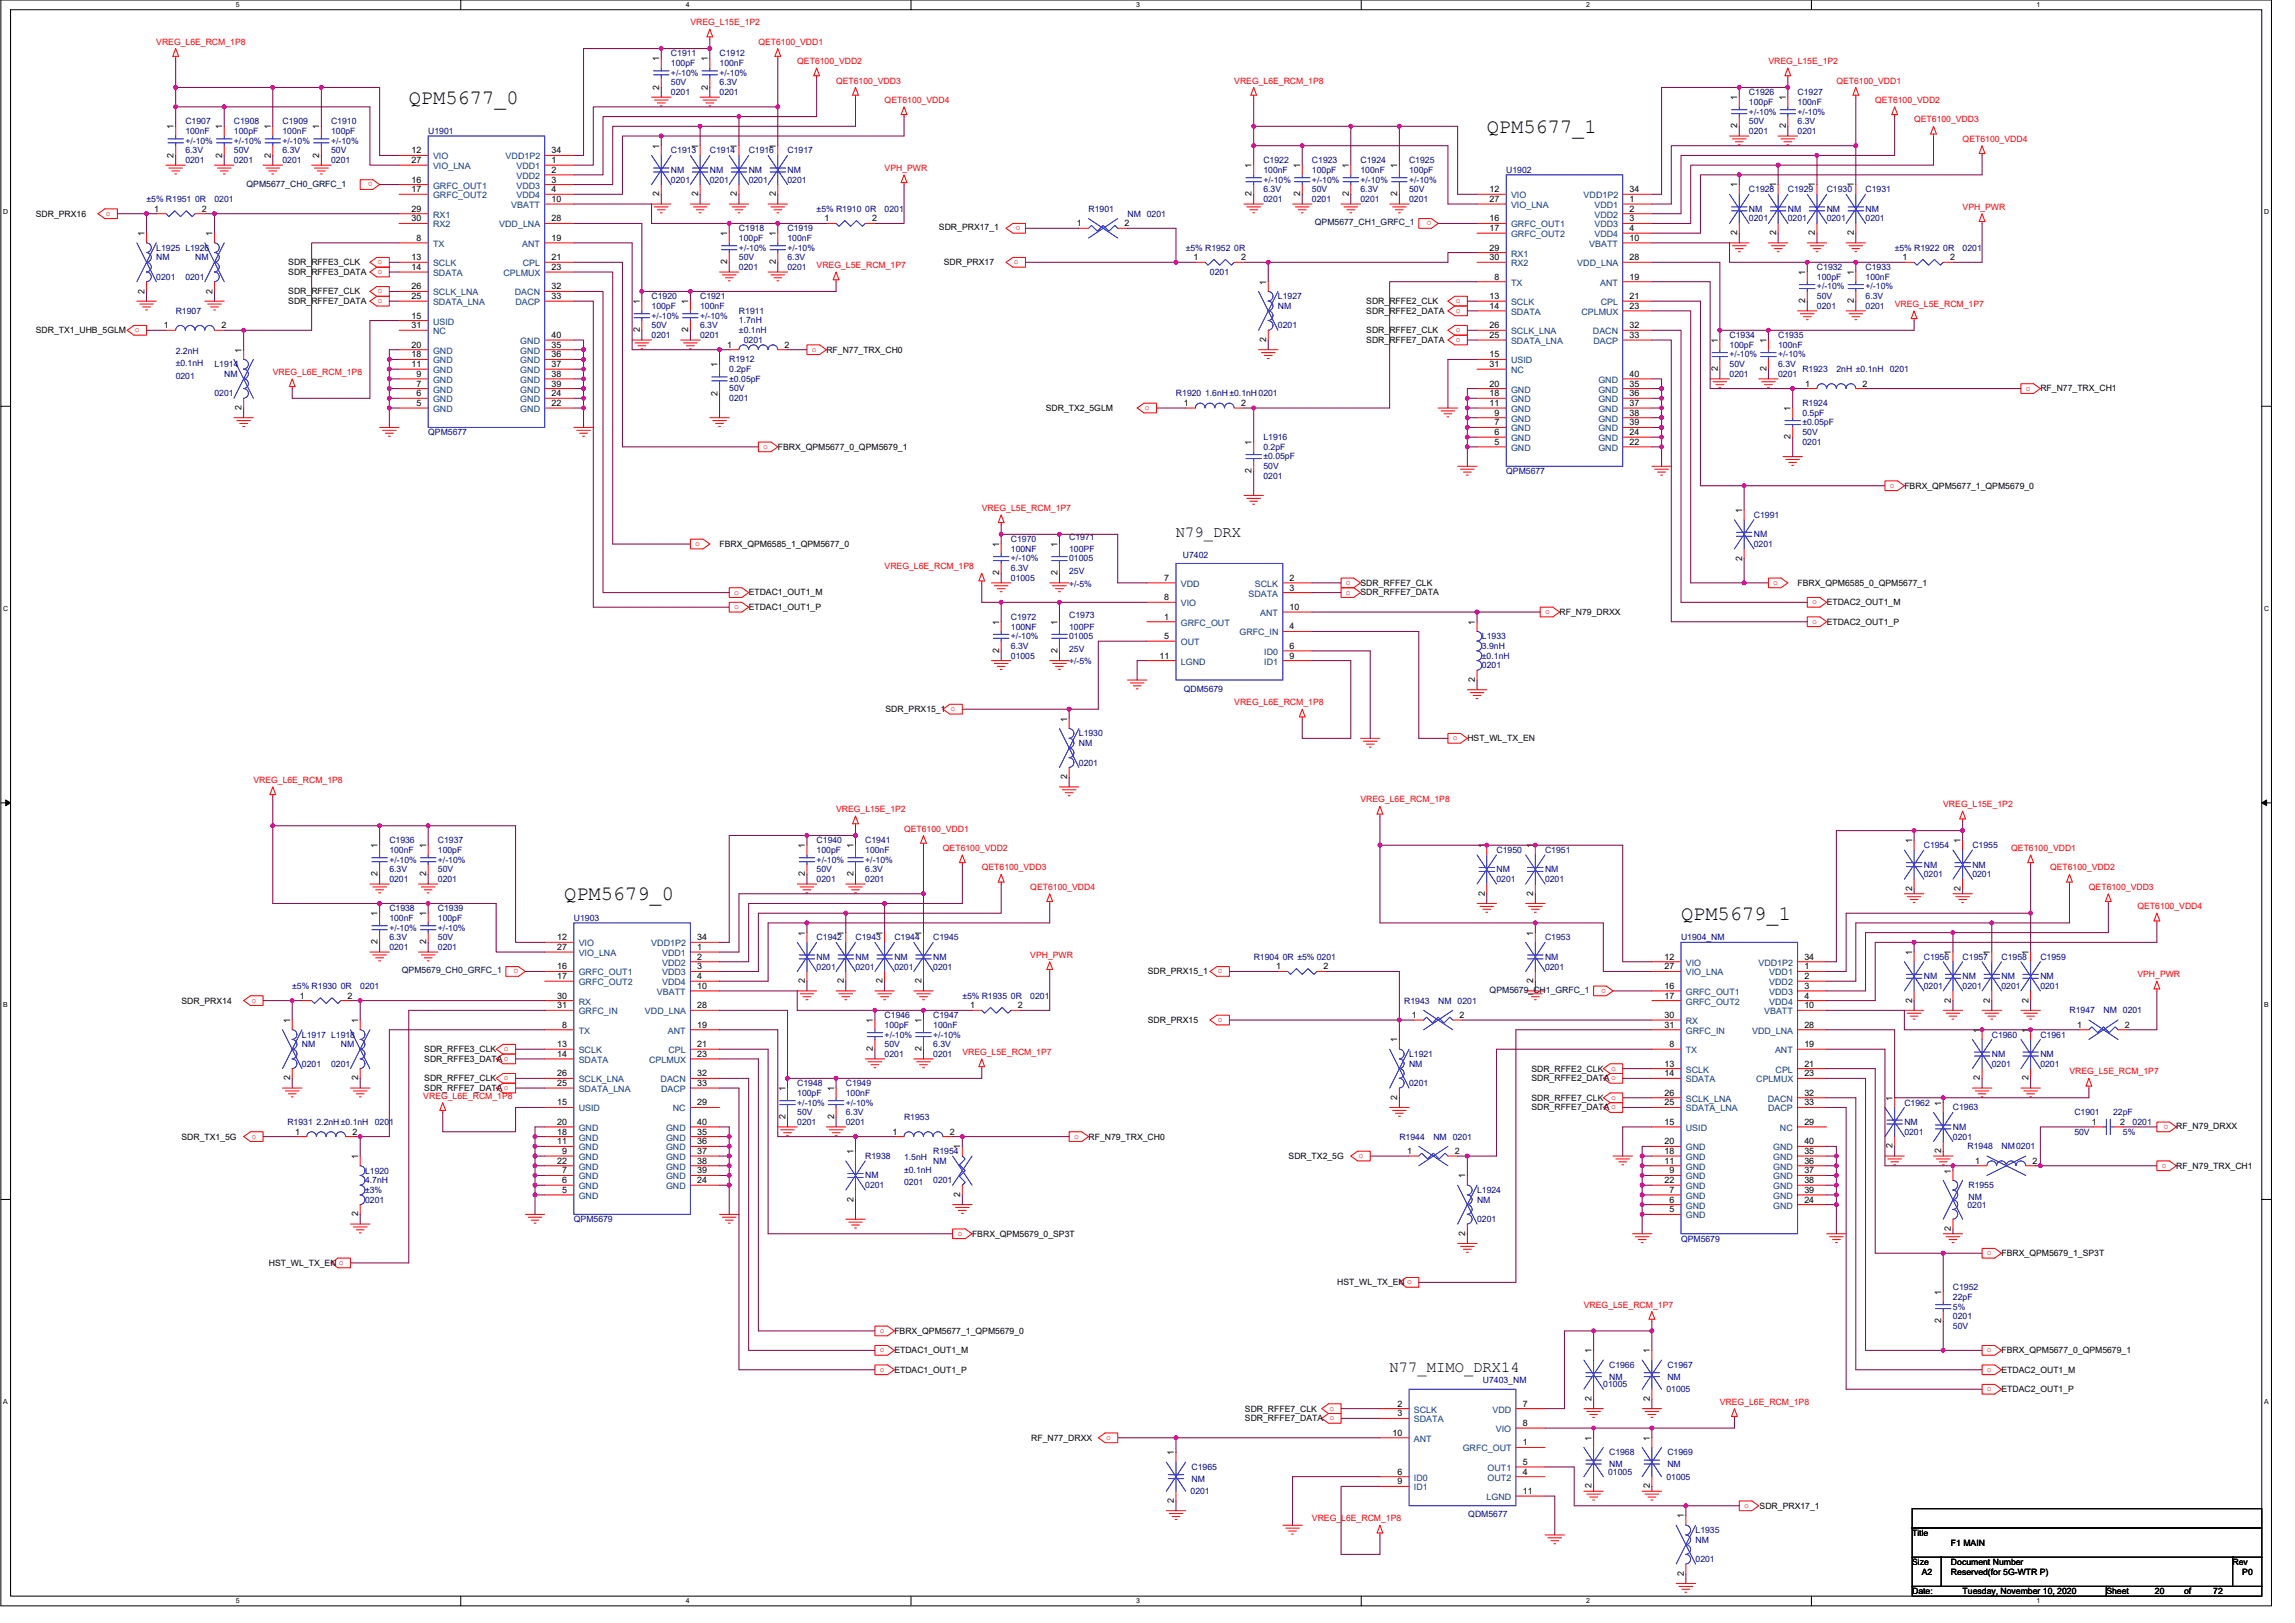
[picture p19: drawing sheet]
<svg xmlns="http://www.w3.org/2000/svg" width="420mm" height="297mm" viewBox="0 0 420 297" stroke-linecap="round" stroke-linejoin="round" font-family="sans-serif">
<defs><g id="words">
<g font-size="3.7">
<text x="74.8" y="19">QPM5677_0</text>
<text x="272.2" y="24.3">QPM5677_1</text>
<text x="103.3" y="164.8">QPM5679_0</text>
<text x="307.8" y="168.3">QPM5679_1</text>
</g>
<g font-size="2.8">
<text x="215.3" y="98.3">N79_DRX</text>
<text x="254.4" y="251.2">N77_MIMO_DRX14</text>
</g>
<g font-size="1.6" fill="#f00">
<text x="126.4" y="4.6">VREG_L15E_1P2</text>
<text x="28.6" y="8.2">VREG_L6E_RCM_1P8</text>
<text x="138.8" y="8.2">QET6100_VDD1</text>
<text x="146" y="11.7">QET6100_VDD2</text>
<text x="323.8" y="11.7">VREG_L15E_1P2</text>
<text x="153.1" y="15.3">QET6100_VDD3</text>
<text x="226" y="15.3">VREG_L6E_RCM_1P8</text>
<text x="336.2" y="15.3">QET6100_VDD1</text>
<text x="162" y="18.8">QET6100_VDD4</text>
<text x="343.3" y="18.8">QET6100_VDD2</text>
<text x="350.4" y="22.4">QET6100_VDD3</text>
<text x="359.3" y="26">QET6100_VDD4</text>
<text x="68.3" y="33.4" transform="rotate(180 68.3 33.4)">o</text>
<text x="162" y="31.3">VPH_PWR</text>
<text x="19.4" y="39.5">o</text>
<text x="186.8" y="41.4" transform="rotate(180 186.8 41.4)">o</text>
<text x="262.1" y="40.5" transform="rotate(180 262.1 40.5)">o</text>
<text x="359.3" y="38.4">VPH_PWR</text>
<text x="69.1" y="48.4">o</text>
<text x="69.1" y="50.1">o</text>
<text x="69.1" y="53.7">o</text>
<text x="149.5" y="49.1">VREG_L5E_RCM_1P7</text>
<text x="185.6" y="48.4">o</text>
<text x="69.1" y="55.5">o</text>
<text x="266.5" y="55.5">o</text>
<text x="266.5" y="57.3">o</text>
<text x="346.9" y="56.2">VREG_L5E_RCM_1P7</text>
<text x="24.7" y="60.8">o</text>
<text x="148.6" y="64.4">o</text>
<text x="266.5" y="60.8">o</text>
<text x="266.5" y="62.6">o</text>
<text x="49.9" y="68.6">VREG_L6E_RCM_1P8</text>
<text x="370.9" y="71.5">o</text>
<text x="209.6" y="75">o</text>
<text x="139.7" y="82.1">o</text>
<text x="346" y="89.3">o</text>
<text x="179.7" y="93.5">VREG_L5E_RCM_1P7</text>
<text x="127.3" y="99.9">o</text>
<text x="162" y="104.2">VREG_L6E_RCM_1P8</text>
<text x="246.4" y="107">o</text>
<text x="324.6" y="107">o</text>
<text x="134.4" y="108.8">o</text>
<text x="134.4" y="111.5">o</text>
<text x="246.4" y="108.8">o</text>
<text x="282.9" y="112.4">o</text>
<text x="331.8" y="110.6">o</text>
<text x="331.8" y="114.2">o</text>
<text x="226" y="129.1">VREG_L6E_RCM_1P8</text>
<text x="266" y="135.5">o</text>
<text x="46.4" y="143.3">VREG_L6E_RCM_1P8</text>
<text x="153.1" y="148.6">VREG_L15E_1P2</text>
<text x="249.1" y="146.9">VREG_L6E_RCM_1P8</text>
<text x="355.8" y="147.7">VREG_L15E_1P2</text>
<text x="165.5" y="152.2">QET6100_VDD1</text>
<text x="172.6" y="155.7">QET6100_VDD2</text>
<text x="368.2" y="155.7">QET6100_VDD1</text>
<text x="179.7" y="159.3">QET6100_VDD3</text>
<text x="375.3" y="159.3">QET6100_VDD2</text>
<text x="188.6" y="162.9">QET6100_VDD4</text>
<text x="382.4" y="162.9">QET6100_VDD3</text>
<text x="391.3" y="166.4">QET6100_VDD4</text>
<text x="94.9" y="177.4" transform="rotate(180 94.9 177.4)">o</text>
<text x="188.6" y="175.3">VPH_PWR</text>
<text x="222.9" y="178.2">o</text>
<text x="391.3" y="178.9">VPH_PWR</text>
<text x="46" y="183.5">o</text>
<text x="294.1" y="180.9" transform="rotate(180 294.1 180.9)">o</text>
<text x="222.9" y="187">o</text>
<text x="92.3" y="192.4">o</text>
<text x="92.3" y="197.7">o</text>
<text x="176.2" y="193.1">VREG_L5E_RCM_1P7</text>
<text x="294.9" y="195.9">o</text>
<text x="378.9" y="196.6">VREG_L5E_RCM_1P7</text>
<text x="77.5" y="201.1">VREG_L6E_RCM_1P8</text>
<text x="294.9" y="201.3">o</text>
<text x="46" y="208.4">o</text>
<text x="196.6" y="208.4">o</text>
<text x="397" y="205.8" transform="rotate(180 397 205.8)">o</text>
<text x="248.7" y="211.9">o</text>
<text x="395.8" y="213.7">o</text>
<text x="175.3" y="226.2">o</text>
<text x="363.8" y="229.7">o</text>
<text x="290" y="239.3">VREG_L5E_RCM_1P7</text>
<text x="161.1" y="243.9">o</text>
<text x="161.1" y="247.5">o</text>
<text x="161.1" y="251.1">o</text>
<text x="363.8" y="247.5">o</text>
<text x="363.8" y="251.1">o</text>
<text x="314.9" y="257.1">VREG_L6E_RCM_1P8</text>
<text x="363.8" y="254.6">o</text>
<text x="202.5" y="263.5">o</text>
<text x="243.4" y="258.2">o</text>
<text x="243.4" y="259.9">o</text>
<text x="319.3" y="275.9">o</text>
<text x="240.2" y="278.4">VREG_L6E_RCM_1P8</text>
</g>
<g font-size="1.6">
<text x="120.7" y="11.2" transform="rotate(-90 120.7 11.2)">1</text>
<text x="129.6" y="11.2" transform="rotate(-90 129.6 11.2)">1</text>
<text x="120.7" y="16.4" transform="rotate(-90 120.7 16.4)">2</text>
<text x="129.6" y="16.4" transform="rotate(-90 129.6 16.4)">2</text>
<text x="31.8" y="23.6" transform="rotate(-90 31.8 23.6)">1</text>
<text x="40.7" y="23.6" transform="rotate(-90 40.7 23.6)">1</text>
<text x="49.6" y="23.6" transform="rotate(-90 49.6 23.6)">1</text>
<text x="58.5" y="23.6" transform="rotate(-90 58.5 23.6)">1</text>
<text x="318" y="23.5" transform="rotate(-90 318 23.5)">2</text>
<text x="318" y="18.3" transform="rotate(-90 318 18.3)">1</text>
<text x="326.9" y="23.5" transform="rotate(-90 326.9 23.5)">2</text>
<text x="326.9" y="18.3" transform="rotate(-90 326.9 18.3)">1</text>
<text x="31.8" y="28.8" transform="rotate(-90 31.8 28.8)">2</text>
<text x="40.7" y="28.8" transform="rotate(-90 40.7 28.8)">2</text>
<text x="49.6" y="28.8" transform="rotate(-90 49.6 28.8)">2</text>
<text x="58.5" y="28.8" transform="rotate(-90 58.5 28.8)">2</text>
<text x="75.4" y="28.1">12</text>
<text x="75.4" y="29.8">27</text>
<text x="101" y="28.1">34</text>
<text x="101" y="29.8">1</text>
<text x="120.7" y="27.2" transform="rotate(-90 120.7 27.2)">1</text>
<text x="127.8" y="27.2" transform="rotate(-90 127.8 27.2)">1</text>
<text x="134.9" y="27.2" transform="rotate(-90 134.9 27.2)">1</text>
<text x="142" y="27.2" transform="rotate(-90 142 27.2)">1</text>
<text x="75.4" y="33.4">16</text>
<text x="75.4" y="35.2">17</text>
<text x="101" y="31.6">2</text>
<text x="101" y="33.4">3</text>
<text x="101" y="35.2">4</text>
<text x="120.7" y="35.9" transform="rotate(-90 120.7 35.9)">2</text>
<text x="127.8" y="35.9" transform="rotate(-90 127.8 35.9)">2</text>
<text x="134.9" y="35.9" transform="rotate(-90 134.9 35.9)">2</text>
<text x="142" y="35.9" transform="rotate(-90 142 35.9)">2</text>
<text x="229.1" y="35.9" transform="rotate(-90 229.1 35.9)">2</text>
<text x="229.1" y="30.8" transform="rotate(-90 229.1 30.8)">1</text>
<text x="238" y="35.9" transform="rotate(-90 238 35.9)">2</text>
<text x="238" y="30.8" transform="rotate(-90 238 30.8)">1</text>
<text x="246.9" y="35.9" transform="rotate(-90 246.9 35.9)">2</text>
<text x="246.9" y="30.8" transform="rotate(-90 246.9 30.8)">1</text>
<text x="255.8" y="35.9" transform="rotate(-90 255.8 35.9)">2</text>
<text x="255.8" y="30.8" transform="rotate(-90 255.8 30.8)">1</text>
<text x="272.7" y="35.2">12</text>
<text x="298.3" y="35.2">34</text>
<text x="318" y="34.3" transform="rotate(-90 318 34.3)">1</text>
<text x="325.2" y="34.3" transform="rotate(-90 325.2 34.3)">1</text>
<text x="332.3" y="34.3" transform="rotate(-90 332.3 34.3)">1</text>
<text x="339.4" y="34.3" transform="rotate(-90 339.4 34.3)">1</text>
<text x="6.6" y="39.6">SDR_PRX16</text>
<text x="28.2" y="38.7">1</text>
<text x="37" y="38.7">2</text>
<text x="75.4" y="40.5">30</text>
<text x="75.4" y="38.7">29</text>
<text x="101" y="37">10</text>
<text x="101" y="40.5">28</text>
<text x="150.9" y="40.5">1</text>
<text x="159.6" y="40.5">2</text>
<text x="197.2" y="41.4">1</text>
<text x="205.9" y="41.4">2</text>
<text x="272.7" y="37">27</text>
<text x="272.7" y="40.5">16</text>
<text x="298.3" y="37">1</text>
<text x="298.3" y="38.7">2</text>
<text x="298.3" y="40.5">3</text>
<text x="26.4" y="43.2" transform="rotate(-90 26.4 43.2)">1</text>
<text x="38.9" y="43.2" transform="rotate(-90 38.9 43.2)">1</text>
<text x="75.4" y="47.6">13</text>
<text x="76.3" y="44.1">8</text>
<text x="101" y="44.1">19</text>
<text x="101" y="47.6">21</text>
<text x="133.1" y="43.2" transform="rotate(-90 133.1 43.2)">1</text>
<text x="142" y="43.2" transform="rotate(-90 142 43.2)">1</text>
<text x="171.9" y="42.1">SDR_PRX17_1</text>
<text x="218.5" y="47.6">1</text>
<text x="227.2" y="47.6">2</text>
<text x="272.7" y="47.6">30</text>
<text x="272.7" y="45.8">29</text>
<text x="272.7" y="42.3">17</text>
<text x="298.3" y="44.1">10</text>
<text x="298.3" y="42.3">4</text>
<text x="298.3" y="47.6">28</text>
<text x="318" y="43.1" transform="rotate(-90 318 43.1)">2</text>
<text x="325.2" y="43.1" transform="rotate(-90 325.2 43.1)">2</text>
<text x="332.3" y="43.1" transform="rotate(-90 332.3 43.1)">2</text>
<text x="339.4" y="43.1" transform="rotate(-90 339.4 43.1)">2</text>
<text x="348.3" y="47.6">1</text>
<text x="357" y="47.6">2</text>
<text x="26.4" y="53.7" transform="rotate(-90 26.4 53.7)">2</text>
<text x="38.9" y="53.7" transform="rotate(-90 38.9 53.7)">2</text>
<text x="52.8" y="48.5">SDR_RFFE3_CLK</text>
<text x="52.8" y="50.3">SDR_RFFE3_DATA</text>
<text x="52.8" y="53.9">SDR_RFFE7_CLK</text>
<text x="75.4" y="53">26</text>
<text x="75.4" y="49.4">14</text>
<text x="101" y="49.4">23</text>
<text x="101" y="53">32</text>
<text x="133.1" y="48.4" transform="rotate(-90 133.1 48.4)">2</text>
<text x="142" y="48.4" transform="rotate(-90 142 48.4)">2</text>
<text x="172.8" y="48.5">SDR_PRX17</text>
<text x="231.8" y="52.1" transform="rotate(-90 231.8 52.1)">1</text>
<text x="273.6" y="51.2">8</text>
<text x="298.3" y="51.2">19</text>
<text x="330.5" y="50.3" transform="rotate(-90 330.5 50.3)">1</text>
<text x="339.4" y="50.3" transform="rotate(-90 339.4 50.3)">1</text>
<text x="52.8" y="55.6">SDR_RFFE7_DATA</text>
<text x="75.4" y="58.3">15</text>
<text x="75.4" y="54.7">25</text>
<text x="101" y="54.7">33</text>
<text x="117.1" y="55.6" transform="rotate(-90 117.1 55.6)">1</text>
<text x="126" y="55.6" transform="rotate(-90 126 55.6)">1</text>
<text x="250.1" y="55.6">SDR_RFFE2_CLK</text>
<text x="250.1" y="57.4">SDR_RFFE2_DATA</text>
<text x="272.7" y="54.7">13</text>
<text x="272.7" y="56.5">14</text>
<text x="298.3" y="54.7">21</text>
<text x="298.3" y="56.5">23</text>
<text x="330.5" y="55.5" transform="rotate(-90 330.5 55.5)">2</text>
<text x="339.4" y="55.5" transform="rotate(-90 339.4 55.5)">2</text>
<text x="6.6" y="61">SDR_TX1_UHB_5GLM</text>
<text x="30" y="60.1">1</text>
<text x="40.5" y="60.1">2</text>
<text x="44.2" y="64.5" transform="rotate(-90 44.2 64.5)">1</text>
<text x="75.4" y="65.4">18</text>
<text x="75.4" y="63.6">20</text>
<text x="75.4" y="60.1">31</text>
<text x="101" y="65.4">36</text>
<text x="101" y="63.6">35</text>
<text x="101" y="61.8">40</text>
<text x="117.1" y="60.8" transform="rotate(-90 117.1 60.8)">2</text>
<text x="126" y="60.8" transform="rotate(-90 126 60.8)">2</text>
<text x="133.1" y="63.6">1</text>
<text x="143.6" y="63.6">2</text>
<text x="151.3" y="64.5">RF_N77_TRX_CH0</text>
<text x="231.8" y="62.6" transform="rotate(-90 231.8 62.6)">2</text>
<text x="250.1" y="61">SDR_RFFE7_CLK</text>
<text x="250.1" y="62.8">SDR_RFFE7_DATA</text>
<text x="272.7" y="65.4">15</text>
<text x="272.7" y="61.8">25</text>
<text x="272.7" y="60.1">26</text>
<text x="298.3" y="60.1">32</text>
<text x="298.3" y="61.8">33</text>
<text x="314.5" y="62.8" transform="rotate(-90 314.5 62.8)">1</text>
<text x="323.4" y="62.8" transform="rotate(-90 323.4 62.8)">1</text>
<text x="75.4" y="67.2">11</text>
<text x="76.3" y="70.7">7</text>
<text x="76.3" y="69">9</text>
<text x="101" y="70.7">39</text>
<text x="101" y="69">38</text>
<text x="101" y="67.2">37</text>
<text x="131.3" y="67.2" transform="rotate(-90 131.3 67.2)">1</text>
<text x="272.7" y="70.7">20</text>
<text x="272.7" y="67.2">31</text>
<text x="298.3" y="70.7">35</text>
<text x="298.3" y="69">40</text>
<text x="314.5" y="67.9" transform="rotate(-90 314.5 67.9)">2</text>
<text x="323.4" y="67.9" transform="rotate(-90 323.4 67.9)">2</text>
<text x="330.5" y="70.7">1</text>
<text x="341" y="70.7">2</text>
<text x="373.5" y="71.6">RF_N77_TRX_CH1</text>
<text x="44.2" y="75.1" transform="rotate(-90 44.2 75.1)">2</text>
<text x="76.3" y="74.3">5</text>
<text x="76.3" y="72.5">6</text>
<text x="101" y="74.3">22</text>
<text x="101" y="72.5">24</text>
<text x="131.3" y="72.4" transform="rotate(-90 131.3 72.4)">2</text>
<text x="191.5" y="75.2">SDR_TX2_5GLM</text>
<text x="216.7" y="74.3">1</text>
<text x="227.2" y="74.3">2</text>
<text x="272.7" y="74.3">11</text>
<text x="272.7" y="72.5">18</text>
<text x="273.6" y="77.9">7</text>
<text x="273.6" y="76.1">9</text>
<text x="298.3" y="77.9">39</text>
<text x="298.3" y="76.1">38</text>
<text x="298.3" y="74.3">37</text>
<text x="298.3" y="72.5">36</text>
<text x="327.8" y="75.2" transform="rotate(-90 327.8 75.2)">1</text>
<text x="142.4" y="82.3">FBRX_QPM5677_0_QPM5679_1</text>
<text x="229.1" y="81.4" transform="rotate(-90 229.1 81.4)">1</text>
<text x="273.6" y="81.4">5</text>
<text x="273.6" y="79.6">6</text>
<text x="298.3" y="81.4">22</text>
<text x="298.3" y="79.6">24</text>
<text x="327.8" y="80.4" transform="rotate(-90 327.8 80.4)">2</text>
<text x="229.1" y="86.6" transform="rotate(-90 229.1 86.6)">2</text>
<text x="348.6" y="89.4">FBRX_QPM5677_1_QPM5679_0</text>
<text x="318.9" y="93.9" transform="rotate(-90 318.9 93.9)">1</text>
<text x="131.7" y="100.1">FBRX_QPM6585_1_QPM5677_0</text>
<text x="182.9" y="100.1" transform="rotate(-90 182.9 100.1)">1</text>
<text x="193.6" y="100.1" transform="rotate(-90 193.6 100.1)">1</text>
<text x="182.9" y="105.3" transform="rotate(-90 182.9 105.3)">2</text>
<text x="193.6" y="105.3" transform="rotate(-90 193.6 105.3)">2</text>
<text x="213.2" y="106.3">7</text>
<text x="236.1" y="106.3">2</text>
<text x="249.1" y="107.2">SDR_RFFE7_CLK</text>
<text x="318.9" y="102.6" transform="rotate(-90 318.9 102.6)">2</text>
<text x="329.1" y="107.2">FBRX_QPM6585_0_QPM5677_1</text>
<text x="137.1" y="109">ETDAC1_OUT1_M</text>
<text x="137.1" y="111.7">ETDAC1_OUT1_P</text>
<text x="213.2" y="113.4">1</text>
<text x="213.2" y="109.9">8</text>
<text x="236.1" y="111.6">10</text>
<text x="236.1" y="108.1">3</text>
<text x="249.1" y="109">SDR_RFFE7_DATA</text>
<text x="285.5" y="112.5">RF_N79_DRXX</text>
<text x="334.4" y="110.8">ETDAC2_OUT1_M</text>
<text x="182.9" y="119.5" transform="rotate(-90 182.9 119.5)">2</text>
<text x="182.9" y="114.3" transform="rotate(-90 182.9 114.3)">1</text>
<text x="193.6" y="119.5" transform="rotate(-90 193.6 119.5)">2</text>
<text x="193.6" y="114.3" transform="rotate(-90 193.6 114.3)">1</text>
<text x="213.2" y="117">5</text>
<text x="236.1" y="118.7">6</text>
<text x="236.1" y="115.2">4</text>
<text x="270" y="114.3" transform="rotate(-90 270 114.3)">1</text>
<text x="334.4" y="114.3">ETDAC2_OUT1_P</text>
<text x="212.3" y="120.5">11</text>
<text x="236.1" y="120.5">9</text>
<text x="270" y="124.8" transform="rotate(-90 270 124.8)">2</text>
<text x="162.1" y="130.3">SDR_PRX15_1 o</text>
<text x="195.4" y="132.1" transform="rotate(-90 195.4 132.1)">1</text>
<text x="268.6" y="135.7">HST_WL_TX_EN</text>
<text x="195.4" y="142.6" transform="rotate(-90 195.4 142.6)">2</text>
<text x="69.1" y="155.2" transform="rotate(-90 69.1 155.2)">1</text>
<text x="78" y="155.2" transform="rotate(-90 78 155.2)">1</text>
<text x="147.4" y="155.2" transform="rotate(-90 147.4 155.2)">1</text>
<text x="156.2" y="155.2" transform="rotate(-90 156.2 155.2)">1</text>
<text x="271.8" y="155.2" transform="rotate(-90 271.8 155.2)">1</text>
<text x="280.7" y="155.2" transform="rotate(-90 280.7 155.2)">1</text>
<text x="350" y="154.3" transform="rotate(-90 350 154.3)">1</text>
<text x="358.9" y="154.3" transform="rotate(-90 358.9 154.3)">1</text>
<text x="69.1" y="160.4" transform="rotate(-90 69.1 160.4)">2</text>
<text x="78" y="160.4" transform="rotate(-90 78 160.4)">2</text>
<text x="147.4" y="160.4" transform="rotate(-90 147.4 160.4)">2</text>
<text x="156.2" y="160.4" transform="rotate(-90 156.2 160.4)">2</text>
<text x="69.1" y="167.7" transform="rotate(-90 69.1 167.7)">1</text>
<text x="78" y="167.7" transform="rotate(-90 78 167.7)">1</text>
<text x="271.8" y="164" transform="rotate(-90 271.8 164)">2</text>
<text x="280.7" y="164" transform="rotate(-90 280.7 164)">2</text>
<text x="350" y="163.1" transform="rotate(-90 350 163.1)">2</text>
<text x="358.9" y="163.1" transform="rotate(-90 358.9 163.1)">2</text>
<text x="69.1" y="172.8" transform="rotate(-90 69.1 172.8)">2</text>
<text x="78" y="172.8" transform="rotate(-90 78 172.8)">2</text>
<text x="102" y="172.1">12</text>
<text x="102" y="173.9">27</text>
<text x="127.6" y="172.1">34</text>
<text x="127.6" y="173.9">1</text>
<text x="147.4" y="171.2" transform="rotate(-90 147.4 171.2)">1</text>
<text x="154.5" y="171.2" transform="rotate(-90 154.5 171.2)">1</text>
<text x="161.6" y="171.2" transform="rotate(-90 161.6 171.2)">1</text>
<text x="168.7" y="171.2" transform="rotate(-90 168.7 171.2)">1</text>
<text x="280.7" y="171.2" transform="rotate(-90 280.7 171.2)">1</text>
<text x="102" y="177.4">16</text>
<text x="102" y="179.2">17</text>
<text x="127.6" y="175.6">2</text>
<text x="127.6" y="177.4">3</text>
<text x="127.6" y="179.2">4</text>
<text x="147.4" y="180" transform="rotate(-90 147.4 180)">2</text>
<text x="154.5" y="180" transform="rotate(-90 154.5 180)">2</text>
<text x="161.6" y="180" transform="rotate(-90 161.6 180)">2</text>
<text x="168.7" y="180" transform="rotate(-90 168.7 180)">2</text>
<text x="210.1" y="178.3">SDR_PRX15_1</text>
<text x="233.6" y="177.4">1</text>
<text x="242.3" y="177.4">2</text>
<text x="280.7" y="180" transform="rotate(-90 280.7 180)">2</text>
<text x="304.7" y="175.6">12</text>
<text x="304.7" y="177.4">27</text>
<text x="330.3" y="175.6">34</text>
<text x="330.3" y="177.4">1</text>
<text x="330.3" y="179.2">2</text>
<text x="350" y="174.8" transform="rotate(-90 350 174.8)">1</text>
<text x="357.2" y="174.8" transform="rotate(-90 357.2 174.8)">1</text>
<text x="364.3" y="174.8" transform="rotate(-90 364.3 174.8)">1</text>
<text x="371.4" y="174.8" transform="rotate(-90 371.4 174.8)">1</text>
<text x="33.2" y="183.7">SDR_PRX14</text>
<text x="54.9" y="182.8">1</text>
<text x="63.6" y="182.8">2</text>
<text x="102" y="182.8">30</text>
<text x="102" y="184.5">31</text>
<text x="127.6" y="181">10</text>
<text x="127.6" y="184.5">28</text>
<text x="177.6" y="184.5">1</text>
<text x="186.3" y="184.5">2</text>
<text x="304.7" y="181">16</text>
<text x="304.7" y="182.8">17</text>
<text x="330.3" y="184.5">10</text>
<text x="330.3" y="181">3</text>
<text x="330.3" y="182.8">4</text>
<text x="350" y="183.5" transform="rotate(-90 350 183.5)">2</text>
<text x="357.2" y="183.5" transform="rotate(-90 357.2 183.5)">2</text>
<text x="364.3" y="183.5" transform="rotate(-90 364.3 183.5)">2</text>
<text x="371.4" y="183.5" transform="rotate(-90 371.4 183.5)">2</text>
<text x="53.1" y="187.2" transform="rotate(-90 53.1 187.2)">1</text>
<text x="65.6" y="187.2" transform="rotate(-90 65.6 187.2)">1</text>
<text x="102" y="191.6">13</text>
<text x="102.9" y="188.1">8</text>
<text x="127.6" y="188.1">19</text>
<text x="127.6" y="191.6">21</text>
<text x="159.8" y="187.2" transform="rotate(-90 159.8 187.2)">1</text>
<text x="168.7" y="187.2" transform="rotate(-90 168.7 187.2)">1</text>
<text x="210.1" y="187.2">SDR_PRX15</text>
<text x="255.8" y="190.8" transform="rotate(-90 255.8 190.8)">1</text>
<text x="258.5" y="186.3">1</text>
<text x="267.2" y="186.3">2</text>
<text x="304.7" y="186.3">30</text>
<text x="304.7" y="188.1">31</text>
<text x="305.6" y="191.6">8</text>
<text x="330.3" y="191.6">19</text>
<text x="330.3" y="188.1">28</text>
<text x="362.5" y="189" transform="rotate(-90 362.5 189)">1</text>
<text x="371.4" y="189" transform="rotate(-90 371.4 189)">1</text>
<text x="380.3" y="188.1">1</text>
<text x="389" y="188.1">2</text>
<text x="53.1" y="197.7" transform="rotate(-90 53.1 197.7)">2</text>
<text x="65.6" y="197.7" transform="rotate(-90 65.6 197.7)">2</text>
<text x="77.7" y="192.6">SDR_RFFE3_CLK</text>
<text x="77.7" y="194.3">SDR_RFFE3_DATAo</text>
<text x="77.7" y="197.9">SDR_RFFE7_CLK</text>
<text x="102" y="197">26</text>
<text x="102" y="193.4">14</text>
<text x="127.6" y="193.4">23</text>
<text x="127.6" y="197">32</text>
<text x="159.8" y="192.4" transform="rotate(-90 159.8 192.4)">2</text>
<text x="168.7" y="192.4" transform="rotate(-90 168.7 192.4)">2</text>
<text x="280.4" y="196.1">SDR_RFFE2_CLK</text>
<text x="280.4" y="197.9">SDR_RFFE2_DATAo</text>
<text x="304.7" y="195.2">13</text>
<text x="304.7" y="197">14</text>
<text x="330.3" y="195.2">21</text>
<text x="330.3" y="197">23</text>
<text x="362.5" y="197.7" transform="rotate(-90 362.5 197.7)">2</text>
<text x="371.4" y="197.7" transform="rotate(-90 371.4 197.7)">2</text>
<text x="77.7" y="199.7">SDR_RFFE7_DATAo</text>
<text x="102" y="202.3">15</text>
<text x="102" y="198.8">25</text>
<text x="127.6" y="202.3">29</text>
<text x="127.6" y="198.8">33</text>
<text x="143.8" y="199.7" transform="rotate(-90 143.8 199.7)">1</text>
<text x="152.7" y="199.7" transform="rotate(-90 152.7 199.7)">1</text>
<text x="255.8" y="201.3" transform="rotate(-90 255.8 201.3)">2</text>
<text x="280.4" y="201.4">SDR_RFFE7_CLK</text>
<text x="280.4" y="203.2">SDR_RFFE7_DATAo</text>
<text x="304.7" y="202.3">25</text>
<text x="304.7" y="200.5">26</text>
<text x="330.3" y="202.3">33</text>
<text x="330.3" y="200.5">32</text>
<text x="346.5" y="201.4" transform="rotate(-90 346.5 201.4)">1</text>
<text x="355.4" y="202.3" transform="rotate(-90 355.4 202.3)">1</text>
<text x="33.2" y="208.6">SDR_TX1_5G</text>
<text x="54" y="207.6">1</text>
<text x="64.5" y="207.6">2</text>
<text x="102" y="209.4">11</text>
<text x="102" y="207.6">18</text>
<text x="102" y="205.9">20</text>
<text x="127.6" y="209.4">36</text>
<text x="127.6" y="207.6">35</text>
<text x="127.6" y="205.9">40</text>
<text x="143.8" y="204.9" transform="rotate(-90 143.8 204.9)">2</text>
<text x="152.7" y="204.9" transform="rotate(-90 152.7 204.9)">2</text>
<text x="163.4" y="207.6">1</text>
<text x="173.9" y="207.6">2</text>
<text x="199.3" y="208.6">RF_N79_TRX_CH0</text>
<text x="304.7" y="205.9">15</text>
<text x="304.7" y="209.4">20</text>
<text x="330.3" y="205.9">29</text>
<text x="330.3" y="209.4">40</text>
<text x="383" y="205.9">1</text>
<text x="388.1" y="205.9">2</text>
<text x="398.4" y="206.6">RF_N79_DRXX</text>
<text x="65.6" y="212.1" transform="rotate(-90 65.6 212.1)">1</text>
<text x="102" y="213">22</text>
<text x="102.9" y="214.8">7</text>
<text x="102.9" y="211.2">9</text>
<text x="127.6" y="214.8">39</text>
<text x="127.6" y="213">38</text>
<text x="127.6" y="211.2">37</text>
<text x="156.2" y="211.2" transform="rotate(-90 156.2 211.2)">1</text>
<text x="175.8" y="210.3" transform="rotate(-90 175.8 210.3)">1</text>
<text x="235.9" y="212.1">SDR_TX2_5G</text>
<text x="257.6" y="211.2">1</text>
<text x="266.3" y="211.2">2</text>
<text x="268.3" y="215.7" transform="rotate(-90 268.3 215.7)">1</text>
<text x="304.7" y="213">11</text>
<text x="304.7" y="211.2">18</text>
<text x="305.6" y="214.8">9</text>
<text x="330.3" y="214.8">37</text>
<text x="330.3" y="213">36</text>
<text x="330.3" y="211.2">35</text>
<text x="346.5" y="210.2" transform="rotate(-90 346.5 210.2)">2</text>
<text x="355.4" y="211.1" transform="rotate(-90 355.4 211.1)">2</text>
<text x="357.2" y="214.8" transform="rotate(-90 357.2 214.8)">1</text>
<text x="361.6" y="213">1</text>
<text x="372.1" y="213">2</text>
<text x="398.4" y="213.9">RF_N79_TRX_CH1</text>
<text x="102.9" y="218.3">5</text>
<text x="102.9" y="216.5">6</text>
<text x="127.6" y="216.5">24</text>
<text x="156.2" y="220" transform="rotate(-90 156.2 220)">2</text>
<text x="175.8" y="219.1" transform="rotate(-90 175.8 219.1)">2</text>
<text x="304.7" y="216.5">22</text>
<text x="305.6" y="221.9">5</text>
<text x="305.6" y="220.1">6</text>
<text x="305.6" y="218.3">7</text>
<text x="330.3" y="220.1">24</text>
<text x="330.3" y="218.3">39</text>
<text x="330.3" y="216.5">38</text>
<text x="65.6" y="222.6" transform="rotate(-90 65.6 222.6)">2</text>
<text x="178" y="226.3">FBRX_QPM5679_0_SP3T</text>
<text x="268.3" y="226.2" transform="rotate(-90 268.3 226.2)">2</text>
<text x="357.2" y="225.3" transform="rotate(-90 357.2 225.3)">2</text>
<text x="49.2" y="231.7">HST_WL_TX_EN o</text>
<text x="366.4" y="229.9">FBRX_QPM5679_1_SP3T</text>
<text x="244.8" y="235.2">HST_WL_TX_EN o</text>
<text x="355.4" y="237" transform="rotate(-90 355.4 237)">1</text>
<text x="163.7" y="244.1">FBRX_QPM5677_1_QPM5679_0</text>
<text x="355.4" y="242.2" transform="rotate(-90 355.4 242.2)">2</text>
<text x="163.7" y="247.7">ETDAC1_OUT1_M</text>
<text x="163.7" y="251.2">ETDAC1_OUT1_P</text>
<text x="291.4" y="247.7" transform="rotate(-90 291.4 247.7)">1</text>
<text x="302" y="247.7" transform="rotate(-90 302 247.7)">1</text>
<text x="366.4" y="247.7">FBRX_QPM5677_0_QPM5679_1</text>
<text x="366.4" y="251.2">ETDAC2_OUT1_M</text>
<text x="255.8" y="257.4">2</text>
<text x="278.8" y="257.4">7</text>
<text x="291.4" y="256.4" transform="rotate(-90 291.4 256.4)">2</text>
<text x="302" y="256.4" transform="rotate(-90 302 256.4)">2</text>
<text x="366.4" y="254.8">ETDAC2_OUT1_P</text>
<text x="188.8" y="263.7">RF_N77_DRXX</text>
<text x="227.9" y="258.3">SDR_RFFE7_CLK</text>
<text x="227.9" y="260.1">SDR_RFFE7_DATA</text>
<text x="254.9" y="262.8">10</text>
<text x="255.8" y="259.2">3</text>
<text x="278.8" y="261">8</text>
<text x="291.4" y="263.7" transform="rotate(-90 291.4 263.7)">1</text>
<text x="302" y="263.7" transform="rotate(-90 302 263.7)">1</text>
<text x="214.9" y="266.3" transform="rotate(-90 214.9 266.3)">1</text>
<text x="255.8" y="269.9">6</text>
<text x="278.8" y="268.1">5</text>
<text x="278.8" y="269.9">4</text>
<text x="278.8" y="264.5">1</text>
<text x="214.9" y="275.1" transform="rotate(-90 214.9 275.1)">2</text>
<text x="255.8" y="271.7">9</text>
<text x="278.8" y="273.4">11</text>
<text x="291.4" y="272.4" transform="rotate(-90 291.4 272.4)">2</text>
<text x="302" y="272.4" transform="rotate(-90 302 272.4)">2</text>
<text x="308.3" y="277.9" transform="rotate(-90 308.3 277.9)">1</text>
<text x="322.1" y="276.1">SDR_PRX17_1</text>
<text x="350.1" y="281.1">Title</text>
<text x="350.1" y="286.4">Size</text>
<text x="357.2" y="286.4">Document Number</text>
<text x="357.2" y="282.9">F1 MAIN</text>
<text x="408.7" y="286.4">Rev</text>
<text x="308.3" y="288.4" transform="rotate(-90 308.3 288.4)">2</text>
<text x="350.1" y="291.8">Date:</text>
<text x="351.8" y="288.2">A2</text>
<text x="357.2" y="288.2">Reserved(for 5G-WTR P)</text>
<text x="359.3" y="291.8">Tuesday, November 10, 2020</text>
<text x="385.6" y="291.8">Sheet</text>
<text x="394.5" y="291.8">20</text>
<text x="399.8" y="291.8">of</text>
<text x="405.2" y="291.8">72</text>
<text x="410.5" y="288.2">P0</text>
</g>
<g font-size="1.6" fill="#000080">
<text x="122.8" y="10.3">C1911</text>
<text x="131.7" y="10.3">C1912</text>
<text x="122.8" y="12.1">100pF</text>
<text x="122.8" y="17.4">0201</text>
<text x="122.8" y="15.6">50V</text>
<text x="122.8" y="13.9">+/-10%</text>
<text x="131.7" y="12.1">100nF</text>
<text x="131.7" y="17.4">0201</text>
<text x="131.7" y="15.6">6.3V</text>
<text x="131.7" y="13.9">+/-10%</text>
<text x="320.2" y="17.4">C1926</text>
<text x="329.1" y="17.4">C1927</text>
<text x="33.9" y="22.8">C1907</text>
<text x="42.8" y="22.8">C1908</text>
<text x="51.7" y="22.8">C1909</text>
<text x="60.6" y="22.8">C1910</text>
<text x="320.2" y="19.2">100pF</text>
<text x="320.2" y="22.8">50V</text>
<text x="320.2" y="21">+/-10%</text>
<text x="329.1" y="19.2">100nF</text>
<text x="329.1" y="22.8">6.3V</text>
<text x="329.1" y="21">+/-10%</text>
<text x="33.9" y="24.5">100nF</text>
<text x="33.9" y="29.9">0201</text>
<text x="33.9" y="28.1">6.3V</text>
<text x="33.9" y="26.3">+/-10%</text>
<text x="42.8" y="24.5">100pF</text>
<text x="42.8" y="29.9">0201</text>
<text x="42.8" y="28.1">50V</text>
<text x="42.8" y="26.3">+/-10%</text>
<text x="51.7" y="24.5">100nF</text>
<text x="51.7" y="29.9">0201</text>
<text x="51.7" y="28.1">6.3V</text>
<text x="51.7" y="26.3">+/-10%</text>
<text x="60.6" y="24.5">100pF</text>
<text x="60.6" y="29.9">0201</text>
<text x="60.6" y="28.1">50V</text>
<text x="60.6" y="26.3">+/-10%</text>
<text x="78.4" y="24.5">U1901</text>
<text x="122.8" y="28.1">C1913</text>
<text x="130" y="28.1">C1914</text>
<text x="137.1" y="28.1">C1916</text>
<text x="144.2" y="28.1">C1917</text>
<text x="231.3" y="29.9">C1922</text>
<text x="240.2" y="29.9">C1923</text>
<text x="249.1" y="29.9">C1924</text>
<text x="258" y="29.9">C1925</text>
<text x="320.2" y="24.5">0201</text>
<text x="329.1" y="24.5">0201</text>
<text x="122.8" y="31.6">NM</text>
<text x="122.8" y="33.4">0201</text>
<text x="130" y="31.6">NM</text>
<text x="130" y="33.4">0201</text>
<text x="137.1" y="31.6">NM</text>
<text x="137.1" y="33.4">0201</text>
<text x="144.2" y="31.6">NM</text>
<text x="144.2" y="33.4">0201</text>
<text x="231.3" y="31.6">100nF</text>
<text x="231.3" y="35.2">6.3V</text>
<text x="231.3" y="33.4">+/-10%</text>
<text x="240.2" y="31.6">100pF</text>
<text x="240.2" y="35.2">50V</text>
<text x="240.2" y="33.4">+/-10%</text>
<text x="249.1" y="31.6">100nF</text>
<text x="249.1" y="35.2">6.3V</text>
<text x="249.1" y="33.4">+/-10%</text>
<text x="258" y="31.6">100pF</text>
<text x="258" y="35.2">50V</text>
<text x="258" y="33.4">+/-10%</text>
<text x="275.7" y="31.6">U1902</text>
<text x="320.2" y="35.2">C1928</text>
<text x="327.3" y="35.2">C1929</text>
<text x="334.4" y="35.2">C1930</text>
<text x="341.5" y="35.2">C1931</text>
<text x="26.8" y="37">±5% R1951 0R</text>
<text x="39.3" y="37">0201</text>
<text x="149.5" y="38.8">±5% R1910 0R</text>
<text x="162" y="38.8">0201</text>
<text x="199.3" y="38.8">R1901</text>
<text x="206.4" y="39.6">NM 0201</text>
<text x="231.3" y="37">0201</text>
<text x="240.2" y="37">0201</text>
<text x="249.1" y="37">0201</text>
<text x="258" y="37">0201</text>
<text x="320.2" y="38.8">NM</text>
<text x="320.2" y="40.5">0201</text>
<text x="327.3" y="38.8">NM</text>
<text x="327.3" y="40.5">0201</text>
<text x="334.4" y="38.8">NM</text>
<text x="334.4" y="40.5">0201</text>
<text x="341.5" y="38.8">NM</text>
<text x="341.5" y="40.5">0201</text>
<text x="28.6" y="45.9">L1925 L1926</text>
<text x="28.6" y="47.6">NM</text>
<text x="35.7" y="47.6">NM</text>
<text x="135.3" y="42.3">C1918</text>
<text x="135.3" y="44.1">100pF</text>
<text x="135.3" y="47.6">50V</text>
<text x="135.3" y="45.9">+/-10%</text>
<text x="144.2" y="42.3">C1919</text>
<text x="144.2" y="44.1">100nF</text>
<text x="144.2" y="47.6">6.3V</text>
<text x="144.2" y="45.9">+/-10%</text>
<text x="217.1" y="45.9">±5% R1952 0R</text>
<text x="346.9" y="45.9">±5% R1922 0R</text>
<text x="359.3" y="45.9">0201</text>
<text x="28.6" y="51.2">0201</text>
<text x="33.9" y="51.2">0201</text>
<text x="135.3" y="49.4">0201</text>
<text x="144.2" y="49.4">0201</text>
<text x="221.5" y="50.3">0201</text>
<text x="332.6" y="49.4">C1932</text>
<text x="332.6" y="51.2">100pF</text>
<text x="332.6" y="53">+/-10%</text>
<text x="341.5" y="49.4">C1933</text>
<text x="341.5" y="51.2">100nF</text>
<text x="341.5" y="53">+/-10%</text>
<text x="32.2" y="57.4">R1907</text>
<text x="119.3" y="54.8">C1920</text>
<text x="119.3" y="56.5">100pF</text>
<text x="119.3" y="58.3">+/-10%</text>
<text x="128.2" y="54.8">C1921</text>
<text x="128.2" y="56.5">100nF</text>
<text x="128.2" y="58.3">+/-10%</text>
<text x="135.3" y="57.4">R1911</text>
<text x="135.3" y="59.2">1.7nH</text>
<text x="234" y="54.8">L1927</text>
<text x="234" y="56.5">NM</text>
<text x="332.6" y="56.5">0201</text>
<text x="332.6" y="54.8">50V</text>
<text x="341.5" y="56.5">0201</text>
<text x="341.5" y="54.8">6.3V</text>
<text x="32.2" y="64.7">2.2nH</text>
<text x="119.3" y="61.9">0201</text>
<text x="119.3" y="60.1">50V</text>
<text x="128.2" y="61.9">0201</text>
<text x="128.2" y="60.1">6.3V</text>
<text x="135.3" y="61">±0.1nH</text>
<text x="136.2" y="62.8">0201</text>
<text x="234" y="60.1">0201</text>
<text x="316.6" y="61.9">C1934</text>
<text x="316.6" y="63.6">100pF</text>
<text x="316.6" y="65.4">+/-10%</text>
<text x="325.5" y="61.9">C1935</text>
<text x="325.5" y="63.6">100nF</text>
<text x="325.5" y="65.4">+/-10%</text>
<text x="32.2" y="67">±0.1nH</text>
<text x="32.2" y="69.3">0201</text>
<text x="39.3" y="67.2">L1914</text>
<text x="41.1" y="69">NM</text>
<text x="133.5" y="66.3">R1912</text>
<text x="133.5" y="68.1">0.2pF</text>
<text x="133.5" y="71.6">50V</text>
<text x="133.5" y="69.9">±0.05pF</text>
<text x="316.6" y="69">0201</text>
<text x="316.6" y="67.2">50V</text>
<text x="325.5" y="69">0201</text>
<text x="325.5" y="67.2">6.3V</text>
<text x="330" y="68.1">R1923</text>
<text x="336.2" y="68.1">2nH ±0.1nH</text>
<text x="346" y="68.1">0201</text>
<text x="39.3" y="72.5">0201</text>
<text x="133.5" y="73.4">0201</text>
<text x="215.3" y="72.5">R1920 1.6nH±0.1nH0201</text>
<text x="330" y="74.3">R1924</text>
<text x="330" y="76.1">0.5pF</text>
<text x="330" y="77.9">±0.05pF</text>
<text x="78.4" y="79.7">QPM5677</text>
<text x="231.3" y="80.5">L1916</text>
<text x="231.3" y="82.3">0.2pF</text>
<text x="330" y="81.4">0201</text>
<text x="330" y="79.7">50V</text>
<text x="231.3" y="87.7">0201</text>
<text x="231.3" y="85.9">50V</text>
<text x="231.3" y="84.1">±0.05pF</text>
<text x="275.7" y="86.8">QPM5677</text>
<text x="321.1" y="94.8">C1991</text>
<text x="185.1" y="99.2">C1970</text>
<text x="185.1" y="101">100NF</text>
<text x="195.7" y="98.8">C1971</text>
<text x="195.7" y="101">100PF</text>
<text x="321.1" y="98.3">NM</text>
<text x="321.1" y="100.1">0201</text>
<text x="185.1" y="106.3">01005</text>
<text x="185.1" y="104.5">6.3V</text>
<text x="185.1" y="102.8">+/-10%</text>
<text x="195.7" y="102.8">01005</text>
<text x="195.7" y="105.1">25V</text>
<text x="195.7" y="107.4">+/-5%</text>
<text x="216.5" y="102">U7402</text>
<text x="185.1" y="113.4">C1972</text>
<text x="195.7" y="113.1">C1973</text>
<text x="185.1" y="115.2">100NF</text>
<text x="185.1" y="118.8">6.3V</text>
<text x="185.1" y="117">+/-10%</text>
<text x="195.7" y="115.2">100PF</text>
<text x="195.7" y="117">01005</text>
<text x="195.7" y="119.3">25V</text>
<text x="271.3" y="117">L1933</text>
<text x="271.3" y="118.8">3.9nH</text>
<text x="185.1" y="120.5">01005</text>
<text x="195.7" y="121.6">+/-5%</text>
<text x="271.3" y="120.5">±0.1nH</text>
<text x="271.3" y="122.3">0201</text>
<text x="216.7" y="126.6">QDM5679</text>
<text x="197.5" y="134.8">L1930</text>
<text x="197.5" y="136.5">NM</text>
<text x="197.5" y="140.1">0201</text>
<text x="71.3" y="154.3">C1936</text>
<text x="80.2" y="154.3">C1937</text>
<text x="149.5" y="154.3">C1940</text>
<text x="158.4" y="154.3">C1941</text>
<text x="352.2" y="155.2">C1954</text>
<text x="361.1" y="155.2">C1955</text>
<text x="71.3" y="156.1">100nF</text>
<text x="71.3" y="161.4">0201</text>
<text x="71.3" y="159.7">6.3V</text>
<text x="71.3" y="157.9">+/-10%</text>
<text x="80.2" y="156.1">100pF</text>
<text x="80.2" y="161.4">0201</text>
<text x="80.2" y="159.7">50V</text>
<text x="80.2" y="157.9">+/-10%</text>
<text x="149.5" y="156.1">100pF</text>
<text x="149.5" y="161.4">0201</text>
<text x="149.5" y="159.7">50V</text>
<text x="149.5" y="157.9">+/-10%</text>
<text x="158.4" y="156.1">100nF</text>
<text x="158.4" y="161.4">0201</text>
<text x="158.4" y="159.7">6.3V</text>
<text x="158.4" y="157.9">+/-10%</text>
<text x="274" y="156.1">C1950</text>
<text x="274" y="159.7">NM</text>
<text x="274" y="161.4">0201</text>
<text x="282.9" y="156.1">C1951</text>
<text x="282.9" y="159.7">NM</text>
<text x="282.9" y="161.4">0201</text>
<text x="352.2" y="158.8">NM</text>
<text x="352.2" y="160.5">0201</text>
<text x="361.1" y="158.8">NM</text>
<text x="361.1" y="160.5">0201</text>
<text x="71.3" y="166.8">C1938</text>
<text x="80.2" y="166.8">C1939</text>
<text x="71.3" y="168.6">100nF</text>
<text x="71.3" y="173.9">0201</text>
<text x="71.3" y="172.1">6.3V</text>
<text x="71.3" y="170.3">+/-10%</text>
<text x="80.2" y="168.6">100pF</text>
<text x="80.2" y="173.9">0201</text>
<text x="80.2" y="172.1">50V</text>
<text x="80.2" y="170.3">+/-10%</text>
<text x="105.1" y="168.6">U1903</text>
<text x="149.5" y="172.1">C1942</text>
<text x="156.6" y="172.1">C1943</text>
<text x="163.7" y="172.1">C1944</text>
<text x="170.8" y="172.1">C1945</text>
<text x="282.9" y="172.1">C1953</text>
<text x="307.8" y="172.1">U1904_NM</text>
<text x="149.5" y="175.7">NM</text>
<text x="149.5" y="177.4">0201</text>
<text x="156.6" y="175.7">NM</text>
<text x="156.6" y="177.4">0201</text>
<text x="163.7" y="175.7">NM</text>
<text x="163.7" y="177.4">0201</text>
<text x="170.8" y="175.7">NM</text>
<text x="170.8" y="177.4">0201</text>
<text x="229.5" y="175.7">R1904 0R ±5% 0201</text>
<text x="282.9" y="175.7">NM</text>
<text x="282.9" y="177.4">0201</text>
<text x="352.2" y="175.7">C1956</text>
<text x="352.2" y="179.2">NM</text>
<text x="359.3" y="175.7">C1957</text>
<text x="359.3" y="179.2">NM</text>
<text x="366.4" y="175.7">C1958</text>
<text x="366.4" y="179.2">NM</text>
<text x="373.5" y="175.7">C1959</text>
<text x="373.5" y="179.2">NM</text>
<text x="53.5" y="181">±5% R1930 0R</text>
<text x="65.9" y="181">0201</text>
<text x="176.2" y="182.8">±5% R1935 0R</text>
<text x="188.6" y="182.8">0201</text>
<text x="257.1" y="183.7">R1943</text>
<text x="263.3" y="183.7">NM 0201</text>
<text x="352.2" y="181">0201</text>
<text x="359.3" y="181">0201</text>
<text x="366.4" y="181">0201</text>
<text x="373.5" y="181">0201</text>
<text x="378.9" y="185.4">R1947</text>
<text x="385.1" y="185.4">NM 0201</text>
<text x="55.3" y="189.9">L1917 L1918</text>
<text x="55.3" y="191.7">NM</text>
<text x="62.4" y="191.7">NM</text>
<text x="162" y="186.3">C1946</text>
<text x="162" y="188.1">100pF</text>
<text x="162" y="191.7">50V</text>
<text x="162" y="189.9">+/-10%</text>
<text x="170.8" y="186.3">C1947</text>
<text x="170.8" y="188.1">100nF</text>
<text x="170.8" y="191.7">6.3V</text>
<text x="170.8" y="189.9">+/-10%</text>
<text x="364.6" y="189.9">C1960</text>
<text x="373.5" y="189.9">C1961</text>
<text x="55.3" y="195.2">0201</text>
<text x="60.6" y="195.2">0201</text>
<text x="162" y="193.4">0201</text>
<text x="170.8" y="193.4">0201</text>
<text x="258" y="193.4">L1921</text>
<text x="258" y="195.2">NM</text>
<text x="364.6" y="193.4">NM</text>
<text x="364.6" y="195.2">0201</text>
<text x="373.5" y="193.4">NM</text>
<text x="373.5" y="195.2">0201</text>
<text x="146" y="198.8">C1948</text>
<text x="146" y="200.6">100pF</text>
<text x="146" y="202.3">+/-10%</text>
<text x="154.8" y="198.8">C1949</text>
<text x="154.8" y="200.6">100nF</text>
<text x="154.8" y="202.3">+/-10%</text>
<text x="258" y="198.8">0201</text>
<text x="348.6" y="202.3">C1962</text>
<text x="357.5" y="203.2">C1963</text>
<text x="52.6" y="205.9">R1931 2.2nH±0.1nH</text>
<text x="68.6" y="205.9">0201</text>
<text x="146" y="205.9">0201</text>
<text x="146" y="204.1">50V</text>
<text x="154.8" y="205.9">0201</text>
<text x="154.8" y="204.1">6.3V</text>
<text x="165.5" y="205">R1953</text>
<text x="256.2" y="208.6">R1944</text>
<text x="262.4" y="208.6">NM 0201</text>
<text x="348.6" y="205.9">NM</text>
<text x="348.6" y="207.7">0201</text>
<text x="357.5" y="206.8">NM</text>
<text x="357.5" y="208.6">0201</text>
<text x="379.8" y="204.1">C1901</text>
<text x="379.8" y="207.7">50V</text>
<text x="386.9" y="204.1">22pF</text>
<text x="388.7" y="207.7">5%</text>
<text x="390.4" y="205.9">0201</text>
<text x="66.8" y="214.8">L1920</text>
<text x="158.4" y="212.1">R1938</text>
<text x="158.4" y="215.7">NM</text>
<text x="165.5" y="212.3">1.5nH</text>
<text x="165.5" y="214.6">±0.1nH</text>
<text x="170.8" y="211.2">R1954</text>
<text x="170.8" y="213">NM</text>
<text x="360.2" y="210.3">R1948</text>
<text x="366.4" y="210.3">NM0201</text>
<text x="66.8" y="216.6">4.7nH</text>
<text x="66.8" y="218.3">±3%</text>
<text x="66.8" y="220.1">0201</text>
<text x="158.4" y="217.4">0201</text>
<text x="165.5" y="216.9">0201</text>
<text x="170.8" y="216.6">0201</text>
<text x="270.4" y="218.3">L1924</text>
<text x="270.4" y="220.1">NM</text>
<text x="360.2" y="221">0201</text>
<text x="360.4" y="217.4">R1955</text>
<text x="360.4" y="219.6">NM</text>
<text x="105.1" y="223.7">QPM5679</text>
<text x="270.4" y="223.7">0201</text>
<text x="307.8" y="227.2">QPM5679</text>
<text x="357.5" y="236.1">C1952</text>
<text x="357.5" y="237.9">22pF</text>
<text x="357.5" y="239.7">5%</text>
<text x="357.5" y="241.4">0201</text>
<text x="357.5" y="243.2">50V</text>
<text x="294.6" y="250.3">C1966</text>
<text x="305.3" y="250.3">C1967</text>
<text x="271.5" y="253.2">U7403_NM</text>
<text x="293.5" y="253.9">01005</text>
<text x="294.6" y="252.5">NM</text>
<text x="305.1" y="254.8">01005</text>
<text x="305.3" y="252.5">NM</text>
<text x="218.1" y="269">C1965</text>
<text x="294.4" y="269.9">01005</text>
<text x="294.6" y="266.3">C1968</text>
<text x="294.6" y="268.5">NM</text>
<text x="305.3" y="266.3">C1969</text>
<text x="305.3" y="268.5">NM</text>
<text x="218" y="273.5">0201</text>
<text x="218.1" y="271.1">NM</text>
<text x="305.1" y="270.8">01005</text>
<text x="268.8" y="277.7">QDM5677</text>
<text x="310.4" y="280.6">L1935</text>
<text x="310.4" y="282.3">NM</text>
<text x="310.4" y="285.9">0201</text>
</g>
<g font-size="1.6" fill="#004080">
<text x="79.3" y="29.2">VIO</text>
<text x="92.6" y="29.2">VDD1P2</text>
<text x="79.3" y="30.9">VIO_LNA</text>
<text x="79.3" y="34.5">GRFC_OUT1</text>
<text x="94.5" y="30.9">VDD1</text>
<text x="94.5" y="32.7">VDD2</text>
<text x="94.5" y="34.5">VDD3</text>
<text x="79.3" y="41.6">RX2</text>
<text x="79.3" y="39.8">RX1</text>
<text x="79.3" y="36.3">GRFC_OUT2</text>
<text x="91.4" y="41.6">VDD_LNA</text>
<text x="93.6" y="38.1">VBATT</text>
<text x="94.5" y="36.3">VDD4</text>
<text x="276.6" y="36.3">VIO</text>
<text x="276.6" y="38.1">VIO_LNA</text>
<text x="276.6" y="41.6">GRFC_OUT1</text>
<text x="289.9" y="36.3">VDD1P2</text>
<text x="291.9" y="38.1">VDD1</text>
<text x="291.9" y="39.8">VDD2</text>
<text x="291.9" y="41.6">VDD3</text>
<text x="79.3" y="45.2">TX</text>
<text x="95.6" y="45.2">ANT</text>
<text x="276.6" y="46.9">RX1</text>
<text x="276.6" y="43.4">GRFC_OUT2</text>
<text x="291" y="45.2">VBATT</text>
<text x="291.9" y="43.4">VDD4</text>
<text x="79.3" y="48.7">SCLK</text>
<text x="79.3" y="50.5">SDATA</text>
<text x="92.2" y="50.5">CPLMUX</text>
<text x="95.7" y="48.7">CPL</text>
<text x="276.6" y="52.3">TX</text>
<text x="276.6" y="48.7">RX2</text>
<text x="288.8" y="48.7">VDD_LNA</text>
<text x="293" y="52.3">ANT</text>
<text x="79.3" y="59.4">USID</text>
<text x="79.3" y="55.8">SDATA_LNA</text>
<text x="79.3" y="54.1">SCLK_LNA</text>
<text x="94.3" y="54.1">DACN</text>
<text x="94.3" y="55.8">DACP</text>
<text x="276.6" y="55.8">SCLK</text>
<text x="276.6" y="57.6">SDATA</text>
<text x="289.5" y="57.6">CPLMUX</text>
<text x="293.1" y="55.8">CPL</text>
<text x="79.3" y="64.7">GND</text>
<text x="79.3" y="61.2">NC</text>
<text x="95.3" y="64.7">GND</text>
<text x="95.3" y="62.9">GND</text>
<text x="276.6" y="62.9">SDATA_LNA</text>
<text x="276.6" y="61.2">SCLK_LNA</text>
<text x="291.6" y="61.2">DACN</text>
<text x="291.7" y="62.9">DACP</text>
<text x="79.3" y="71.8">GND</text>
<text x="79.3" y="70.1">GND</text>
<text x="79.3" y="68.3">GND</text>
<text x="79.3" y="66.5">GND</text>
<text x="95.3" y="71.8">GND</text>
<text x="95.3" y="70.1">GND</text>
<text x="95.3" y="68.3">GND</text>
<text x="95.3" y="66.5">GND</text>
<text x="276.6" y="66.5">USID</text>
<text x="276.6" y="71.8">GND</text>
<text x="276.6" y="68.3">NC</text>
<text x="292.6" y="71.8">GND</text>
<text x="292.6" y="70.1">GND</text>
<text x="79.3" y="75.4">GND</text>
<text x="79.3" y="73.6">GND</text>
<text x="95.3" y="75.4">GND</text>
<text x="95.3" y="73.6">GND</text>
<text x="276.6" y="77.2">GND</text>
<text x="276.6" y="75.4">GND</text>
<text x="276.6" y="73.6">GND</text>
<text x="292.6" y="77.2">GND</text>
<text x="292.6" y="75.4">GND</text>
<text x="292.6" y="73.6">GND</text>
<text x="276.6" y="82.5">GND</text>
<text x="276.6" y="80.7">GND</text>
<text x="276.6" y="79">GND</text>
<text x="292.6" y="82.5">GND</text>
<text x="292.6" y="80.7">GND</text>
<text x="292.6" y="79">GND</text>
<text x="216.2" y="107.4">VDD</text>
<text x="229.8" y="107.4">SCLK</text>
<text x="216.2" y="111">VIO</text>
<text x="228.6" y="109.2">SDATA</text>
<text x="230.7" y="112.7">ANT</text>
<text x="216.2" y="118.1">OUT</text>
<text x="216.2" y="114.5">GRFC_OUT</text>
<text x="226.9" y="116.3">GRFC_IN</text>
<text x="231.5" y="119.8">ID0</text>
<text x="216.2" y="121.6">LGND</text>
<text x="231.5" y="121.6">ID1</text>
<text x="105.9" y="173.2">VIO</text>
<text x="119.2" y="173.2">VDD1P2</text>
<text x="105.9" y="175">VIO_LNA</text>
<text x="105.9" y="178.5">GRFC_OUT1</text>
<text x="121.2" y="175">VDD1</text>
<text x="121.2" y="176.7">VDD2</text>
<text x="121.2" y="178.5">VDD3</text>
<text x="308.6" y="176.7">VIO</text>
<text x="308.6" y="178.5">VIO_LNA</text>
<text x="321.9" y="176.7">VDD1P2</text>
<text x="323.9" y="178.5">VDD1</text>
<text x="105.9" y="183.9">RX</text>
<text x="105.9" y="185.6">GRFC_IN</text>
<text x="105.9" y="180.3">GRFC_OUT2</text>
<text x="118.1" y="185.6">VDD_LNA</text>
<text x="120.3" y="182.1">VBATT</text>
<text x="121.2" y="180.3">VDD4</text>
<text x="308.6" y="182.1">GRFC_OUT1</text>
<text x="308.6" y="183.9">GRFC_OUT2</text>
<text x="323" y="185.6">VBATT</text>
<text x="323.9" y="180.3">VDD2</text>
<text x="323.9" y="182.1">VDD3</text>
<text x="323.9" y="183.9">VDD4</text>
<text x="105.9" y="189.2">TX</text>
<text x="122.3" y="189.2">ANT</text>
<text x="308.6" y="187.4">RX</text>
<text x="308.6" y="189.2">GRFC_IN</text>
<text x="320.8" y="189.2">VDD_LNA</text>
<text x="105.9" y="192.7">SCLK</text>
<text x="105.9" y="194.5">SDATA</text>
<text x="118.8" y="194.5">CPLMUX</text>
<text x="122.4" y="192.7">CPL</text>
<text x="308.6" y="192.7">TX</text>
<text x="308.6" y="196.3">SCLK</text>
<text x="325" y="192.7">ANT</text>
<text x="325.1" y="196.3">CPL</text>
<text x="105.9" y="203.4">USID</text>
<text x="105.9" y="199.9">SDATA_LNA</text>
<text x="105.9" y="198.1">SCLK_LNA</text>
<text x="120.9" y="198.1">DACN</text>
<text x="121" y="199.9">DACP</text>
<text x="123.2" y="203.4">NC</text>
<text x="308.6" y="203.4">SDATA_LNA</text>
<text x="308.6" y="201.6">SCLK_LNA</text>
<text x="308.6" y="198.1">SDATA</text>
<text x="321.5" y="198.1">CPLMUX</text>
<text x="323.6" y="201.6">DACN</text>
<text x="323.7" y="203.4">DACP</text>
<text x="105.9" y="208.7">GND</text>
<text x="105.9" y="207">GND</text>
<text x="121.9" y="208.7">GND</text>
<text x="121.9" y="207">GND</text>
<text x="308.6" y="207">USID</text>
<text x="325.9" y="207">NC</text>
<text x="105.9" y="215.9">GND</text>
<text x="105.9" y="214.1">GND</text>
<text x="105.9" y="212.3">GND</text>
<text x="105.9" y="210.5">GND</text>
<text x="121.9" y="215.9">GND</text>
<text x="121.9" y="214.1">GND</text>
<text x="121.9" y="212.3">GND</text>
<text x="121.9" y="210.5">GND</text>
<text x="308.6" y="215.9">GND</text>
<text x="308.6" y="214.1">GND</text>
<text x="308.6" y="212.3">GND</text>
<text x="308.6" y="210.5">GND</text>
<text x="324.6" y="215.9">GND</text>
<text x="324.6" y="214.1">GND</text>
<text x="324.6" y="212.3">GND</text>
<text x="324.6" y="210.5">GND</text>
<text x="105.9" y="219.4">GND</text>
<text x="105.9" y="217.6">GND</text>
<text x="121.9" y="217.6">GND</text>
<text x="308.6" y="221.2">GND</text>
<text x="308.6" y="219.4">GND</text>
<text x="308.6" y="217.6">GND</text>
<text x="324.6" y="221.2">GND</text>
<text x="324.6" y="219.4">GND</text>
<text x="324.6" y="217.6">GND</text>
<text x="308.6" y="223">GND</text>
<text x="258.9" y="263.9">ANT</text>
<text x="258.9" y="258.5">SCLK</text>
<text x="258.9" y="260.3">SDATA</text>
<text x="273.2" y="258.5">VDD</text>
<text x="273.9" y="262.1">VIO</text>
<text x="267.8" y="265.6">GRFC_OUT</text>
<text x="272.3" y="269.2">OUT1</text>
<text x="258.9" y="271">ID0</text>
<text x="258.9" y="272.8">ID1</text>
<text x="272.2" y="274.5">LGND</text>
<text x="272.3" y="271">OUT2</text>
</g>
<g font-size="1.6" fill="#000040">
<text x="45.1" y="34.1">QPM5677_CH0_GRFC_1</text>
<text x="240.7" y="41.3">QPM5677_CH1_GRFC_1</text>
<text x="73.6" y="178.2">QPM5679_CH0_GRFC_1</text>
<text x="272.7" y="181.7">QPM5679_CH1_GRFC_1</text>
</g>
<g font-size="1.3">
<text x="43.1" y="1.3">5</text>
<text x="125.6" y="1.3">4</text>
<text x="208" y="1.3">3</text>
<text x="290.4" y="1.3">2</text>
<text x="372.8" y="1.3">1</text>
<text x=".6" y="39.2">D</text>
<text x="414.5" y="39.2">D</text>
<text x=".6" y="111.8">C</text>
<text x="414.5" y="111.8">C</text>
<text x=".6" y="184.4">B</text>
<text x="414.5" y="184.4">B</text>
<text x=".6" y="256.9">A</text>
<text x="414.5" y="256.9">A</text>
<text x="43.1" y="293.5">5</text>
<text x="125.6" y="293.5">4</text>
<text x="208" y="293.5">3</text>
<text x="290.4" y="293.5">2</text>
<text x="372.8" y="293.5">1</text>
</g>
</g></defs>
<path d="M.2 0h415.7v293.9h-415.7zM1.9 1.8h412.2v290.3h-412.2z" fill="none" stroke="#000" stroke-width=".18"/>
<g fill="#fff">
<path d="M43.1 .2h.7v1.4h-.7z"/>
<path d="M43.1 292.3h.7v1.4h-.7z"/>
</g>
<path d="M84.4 0v1.8M84.4 292.1v1.8" fill="none" stroke="#000" stroke-width=".18"/>
<g fill="#fff">
<path d="M125.6 .2h.7v1.4h-.7z"/>
<path d="M125.6 292.3h.7v1.4h-.7z"/>
</g>
<path d="M166.8 0v1.8M166.8 292.1v1.8" fill="none" stroke="#000" stroke-width=".18"/>
<g fill="#fff">
<path d="M208 .2h.7v1.4h-.7z"/>
<path d="M208 292.3h.7v1.4h-.7z"/>
</g>
<path d="M249.2 0v1.8M249.2 292.1v1.8" fill="none" stroke="#000" stroke-width=".18"/>
<g fill="#fff">
<path d="M290.4 .2h.7v1.4h-.7z"/>
<path d="M290.4 292.3h.7v1.4h-.7z"/>
</g>
<path d="M331.6 0v1.8M331.6 292.1v1.8" fill="none" stroke="#000" stroke-width=".18"/>
<g fill="#fff">
<path d="M372.8 .2h.7v1.4h-.7z"/>
<path d="M372.8 292.3h.7v1.4h-.7z"/>
<path d="M.6 38.1h.9v1.4h-.9z"/>
<path d="M414.5 38.1h.9v1.4h-.9z"/>
<path d="M.6 110.6h.9v1.5h-.9z"/>
<path d="M414.5 110.6h.9v1.5h-.9z"/>
</g>
<path d="M.2 74.4h1.7M414.1 74.4h1.8" fill="none" stroke="#000" stroke-width=".18"/>
<g fill="#fff">
<path d="M.6 183.2h.8v1.4h-.8z"/>
<path d="M414.5 183.2h.9v1.4h-.9z"/>
</g>
<path d="M.2 146.9h1.7M414.1 146.9h1.8" fill="none" stroke="#000" stroke-width=".18"/>
<path d="M1 146.4l.9 .5-.9 .5zM414.1 146.9l.9-.5v1z" fill="#000" stroke="#000" stroke-width=".18"/>
<g fill="#fff">
<path d="M.6 255.8h.8v1.4h-.8z"/>
<path d="M414.5 255.8h.9v1.4h-.9z"/>
</g>
<path d="M.2 219.5h1.7M414.1 219.5h1.8M350.1 276.1h64v3.6h-64zM350.1 279.7h64v5.3h-64zM350.1 285h5.3v5.3h-5.3zM350.1 290.3h35.5v1.8h-35.5zM355.4 285h53.3v5.3h-53.3zM385.6 290.3h28.5v1.8h-28.5zM408.7 285h5.4v5.3h-5.4z" fill="none" stroke="#000" stroke-width=".18"/>
<g fill="none" stroke="#f00" stroke-width=".18">
<path d="M32.2 8.9l.5 1.4h-1.1zM32.2 10.3v.4M119.3 17.8h3.5M119.8 18.3h2.5M120.3 18.8h1.5M120.9 19.4h.3M121.1 10.7v1.7M121.1 14.2v1.8M128.2 17.8h3.5M128.7 18.3h2.5M129.2 18.8h1.5M129.8 19.4h.3"/>
<path d="M130 5.3l.5 1.5h-1.1zM130 6.8v.3M130 10.7v1.7M130 14.2v1.8M142.4 8.9l.5 1.4h-1zM142.4 10.3v.4M149.5 12.4l.5 1.5h-1zM149.5 13.9v.3M156.6 16l.6 1.4h-1.1zM156.6 17.4v.4M165.5 19.6l.5 1.4h-1zM229.5 16l.5 1.4h-1z"/>
<path d="M229.5 17.4v.4M318.4 17.8v1.8M327.3 13.9v.3M327.3 17.8v1.8M327.3 12.4l.5 1.5h-1zM339.8 17.4v.4M339.8 16l.5 1.4h-1.1zM346.9 19.6l.5 1.4h-1.1zM17.9 39.1l1.3-.9h2.3v1.8h-2.3zM28.6 39.1h1.8M30.4 30.2h3.5M30.9 30.8h2.5"/>
<path d="M31.4 31.3h1.5M32 31.8h.3M32.2 23.1v1.8M32.2 26.7v1.7M35.7 39.1h1.8M39.3 30.2h3.5M39.8 30.8h2.5M40.3 31.3h1.5M40.9 31.8h.3M41.1 23.1v1.8M41.1 26.7v1.7M48.2 30.2h3.5"/>
<path d="M48.7 30.8h2.5M49.2 31.3h1.5M49.8 31.8h.3M49.9 23.1v1.8M49.9 26.7v1.7M57.1 30.2h3.5M57.6 30.8h2.5M58.1 31.3h1.5M58.7 31.8h.3M58.8 23.1v1.8M58.8 26.7v1.7M65.9 32.9h2.4l1.2 .9-1.2 .9h-2.4z"/>
<path d="M73.1 28.4h5.3M73.1 30.2h5.3M73.1 39.1h5.3M73.1 33.8h5.3M73.1 35.6h5.3M99.7 28.4h5.4M99.7 30.2h5.4M99.7 32h5.4M99.7 33.8h5.4M99.7 35.6h5.4M99.7 37.3h5.4M119.3 37.3h3.5"/>
<path d="M119.8 37.9h2.5M120.3 38.4h1.5M120.9 38.9h.3M121.1 26.7v1.7M121.1 33.8v1.8M126.4 37.3h3.6M126.9 37.9h2.5M127.5 38.4h1.4M128 38.9h.3M128.2 26.7v1.7M128.2 33.8v1.8M133.5 37.3h3.6"/>
<path d="M134 37.9h2.5M134.6 38.4h1.4M135.1 38.9h.4M135.3 26.7v1.7M135.3 33.8v1.8M140.6 37.3h3.6M141.1 37.9h2.5M141.7 38.4h1.4M142.2 38.9h.4M142.4 26.7v1.7M142.4 33.8v1.8M165.5 21v.3"/>
<path d="M165.5 32l.5 1.4h-1zM165.5 33.4v.4M227.7 37.3h3.6M228.3 37.9h2.5M228.8 38.4h1.4M229.4 38.9h.3M229.5 30.2v1.8M229.5 33.8v1.8M236.6 37.3h3.6M237.2 37.9h2.5M237.7 38.4h1.4M238.2 38.9h.4"/>
<path d="M238.4 30.2v1.8M238.4 33.8v1.8M245.5 37.3h3.6M246.1 37.9h2.4M246.6 38.4h1.4M247.1 38.9h.4M247.3 30.2v1.8M247.3 33.8v1.8M254.4 37.3h3.6M254.9 37.9h2.5M255.5 38.4h1.4M256 38.9h.4"/>
<path d="M256.2 30.2v1.8M256.2 33.8v1.8M270.4 35.6h5.3M270.4 37.3h5.3M297.1 35.6h5.3M297.1 37.3h5.3M297.1 39.1h5.3M316.6 24.9h3.6M317.2 25.4h2.5M317.7 26h1.4M318.3 26.5h.3M318.4 21.3v1.8"/>
<path d="M318.4 33.8v1.8M325.5 24.9h3.6M325.5 33.8v1.8M326.1 25.4h2.5M326.6 26h1.4M327.1 26.5h.4M327.3 21.3v1.8M332.6 33.8v1.8M339.8 33.8v1.8M346.9 21v.3M354 23.1l.5 1.4h-1zM354 24.5v.4"/>
<path d="M362.9 28.1v.3M362.9 26.7l.5 1.4h-1.1zM362.9 39.1l.5 1.4h-1.1zM25.1 55.1h3.5M25.6 55.6h2.5M26.1 56.2h1.4M26.7 56.7h.3M26.8 42.7v1.7M26.8 51.6v1.7M37.5 55.1h3.6M38 55.6h2.5M38.6 56.2h1.4"/>
<path d="M39.1 56.7h.3M39.3 42.7v1.7M39.3 51.6v1.7M67.7 48l1.3-.9h2.3v1.8h-2.3zM67.7 49.8l1.3-.9h2.3v1.8h-2.3zM67.7 53.3l1.3-.8h2.3v1.7h-2.3zM67.7 55.1l1.3-.9h2.3v1.8h-2.3zM73.1 44.4h5.3M73.1 40.9h5.3M73.1 58.7h5.3M73.1 55.1h5.3M73.1 53.3h5.3"/>
<path d="M73.1 48h5.3M73.1 49.8h5.3M99.7 49.8h5.4M99.7 48h5.4M99.7 40.9h5.4M99.7 44.4h5.4M99.7 53.3h5.4M99.7 55.1h5.4M117.5 55.1v1.8M117.5 58.7v1.8M126.4 55.1v1.8M126.4 58.7v1.8"/>
<path d="M131.7 49.8h3.6M132.3 50.3h2.5M132.8 50.8h1.4M133.3 51.4h.4M133.5 42.7v1.7M133.5 46.2v1.8M140.6 49.8h3.6M141.1 50.3h2.5M141.7 50.8h1.4M142.2 51.4h.4M142.4 42.7v1.7M142.4 46.2v1.8"/>
<path d="M151.3 40.9h1.8M153.1 49.8l.5 1.4h-1.1zM153.1 51.2v.4M158.4 40.9h1.8M184.2 48l1.2-.9h2.3v1.8h-2.3zM184.2 41.8l1.2-.9h2.3v1.8h-2.3zM197.5 41.8h1.8M204.6 41.8h1.8M218.9 48h1.7M226 48h1.7M232.2 51.6v1.7M259.7 40h2.4l1.2 .9-1.2 .9h-2.4z"/>
<path d="M265.1 55.1l1.2-.9h2.3v1.8h-2.3zM265.1 56.9l1.2-.9h2.3v1.8h-2.3zM270.4 51.6h5.3M270.4 48h5.3M270.4 46.2h5.3M270.4 40.9h5.3M270.4 42.7h5.3M270.4 55.1h5.3M270.4 56.9h5.3M297.1 56.9h5.3M297.1 55.1h5.3M297.1 48h5.3"/>
<path d="M297.1 40.9h5.3M297.1 42.7h5.3M297.1 44.4h5.3M297.1 51.6h5.3M316.6 44.4h3.6M317.2 45h2.5M317.7 45.5h1.4M318.3 46.1h.3M318.4 40.9v1.8M323.8 44.4h3.5M324.3 45h2.5M324.8 45.5h1.5"/>
<path d="M325.4 46.1h.3M325.5 40.9v1.8M329.1 56.9h3.5M329.6 57.4h2.5M330.1 58h1.5M330.7 58.5h.3M330.9 44.4h3.5M330.9 49.8v1.8M330.9 53.3v1.8M331.4 45h2.5M331.9 45.5h1.5M332.5 46.1h.3"/>
<path d="M332.6 40.9v1.8M338 44.4h3.5M338 56.9h3.5M338.5 45h2.5M338.5 57.4h2.5M339 45.5h1.5M339 58h1.5M339.6 46.1h.3M339.6 58.5h.3M339.8 49.8v1.8M339.8 53.3v1.8M339.8 40.9v1.8"/>
<path d="M348.6 48h1.8M350.4 58.3v.4M350.4 56.9l.6 1.4h-1.1zM355.8 48h1.7M362.9 40.5v.4M23.3 60.5l1.2-.9h2.3v1.7h-2.3zM30.4 60.5h1.8M39.3 60.5h1.8M42.8 76.5h3.6M43.4 77h2.5M43.9 77.5h1.4M44.4 78.1h.4"/>
<path d="M44.6 64v1.8M44.6 72.9v1.8M53.5 69.3l.5 1.5h-1zM53.5 70.8v.3M69.5 78.2h3.6M70 78.8h2.5M70.6 79.3h1.4M71.1 79.8h.3M73.1 74.7h5.3M73.1 72.9h5.3M73.1 71.1h5.3M73.1 69.3h5.3"/>
<path d="M73.1 67.6h5.3M73.1 65.8h5.3M73.1 64h5.3M73.1 60.5h5.3M99.7 74.7h5.4M99.7 72.9h5.4M99.7 71.1h5.4M99.7 69.3h5.4M99.7 67.6h5.4M99.7 65.8h5.4M99.7 64h5.4M99.7 62.2h5.4"/>
<path d="M105.1 78.2h3.5M105.6 78.8h2.5M106.1 79.3h1.5M106.7 79.8h.3M115.7 62.2h3.6M116.3 62.8h2.5M116.8 63.3h1.4M117.3 63.8h.4M124.6 62.2h3.6M125.1 62.8h2.5M125.7 63.3h1.4M126.2 63.8h.4"/>
<path d="M130 76.5h3.5M130.5 77h2.5M131 77.5h1.4M131.6 78.1h.3M131.7 66.7v1.8M131.7 70.2v1.8M133.5 64h1.8M142.4 64h1.8M147.7 63.1h2.3l1.3 .9-1.3 .9h-2.3zM208.2 74.7l1.2-.9h2.3v1.8h-2.3zM217.1 74.7h1.8M226 74.7h1.7"/>
<path d="M230.4 64h3.6M230.9 64.5h2.5M231.5 65.1h1.4M232 65.6h.4M232.2 60.5v1.7M263.3 74.7h3.6M263.8 75.2h2.5M264.4 75.7h1.4M264.9 76.3h.3M265.1 60.5l1.2-.9h2.3v1.7h-2.3zM265.1 62.2l1.2-.9h2.3v1.8h-2.3zM270.4 65.8h5.3"/>
<path d="M270.4 78.2h5.3M270.4 76.5h5.3M270.4 74.7h5.3M270.4 72.9h5.3M270.4 71.1h5.3M270.4 62.2h5.3M270.4 60.5h5.3M270.4 67.6h5.3M297.1 78.2h5.3M297.1 76.5h5.3M297.1 74.7h5.3M297.1 72.9h5.3"/>
<path d="M297.1 71.1h5.3M297.1 69.3h5.3M297.1 60.5h5.3M297.1 62.2h5.3M313.1 69.3h3.5M313.6 69.9h2.5M314.1 70.4h1.5M314.7 71h.3M314.9 62.2v1.8M314.9 65.8v1.8M322 69.3h3.5M322.5 69.9h2.5"/>
<path d="M323 70.4h1.5M323.6 71h.3M323.8 62.2v1.8M323.8 65.8v1.8M328.2 74.7v1.8M328.2 78.2v1.8M330.9 71.1h1.7M339.8 71.1h1.7M370 70.2h2.3l1.2 .9-1.2 .9h-2.3zM126.4 98.7h2.3l1.3 .9-1.3 .9h-2.3zM138.8 80.9h2.3l1.3 .9-1.3 .9h-2.3zM183.3 94.2l.5 1.5h-1z"/>
<path d="M183.3 95.7v.3M183.3 99.6v1.7M194 99.6v1.7M227.7 90.7h3.6M228.3 91.2h2.5M228.8 91.7h1.4M229.4 92.3h.3M229.5 80.9v1.8M229.5 84.5v1.7M266.9 85.3h3.5M267.4 85.9h2.5M267.9 86.4h1.5"/>
<path d="M268.5 87h.3M270.4 81.8h5.3M270.4 80h5.3M297.1 81.8h5.3M297.1 80h5.3M302.4 85.3h3.6M302.9 85.9h2.5M303.5 86.4h1.4M304 87h.4M319.3 93.3v1.8M326.4 83.6h3.6M327 84.1h2.4"/>
<path d="M327.5 84.6h1.4M328 85.2h.4M345.1 88h2.3l1.2 .9-1.2 .9h-2.3zM133.5 107.6h2.3l1.3 .9-1.3 .8h-2.3zM133.5 110.2h2.3l1.3 .9-1.3 .9h-2.3zM179.7 104.9l.6 1.4h-1.1zM179.7 106.3v.4M181.5 106.7h3.6M182 107.2h2.5M182.6 107.7h1.4M183.1 108.3h.4M183.3 103.1v1.8"/>
<path d="M183.3 113.8v1.8M183.3 117.3v1.8M192.2 106.7h3.5M192.7 107.2h2.5M193.2 107.7h1.5M193.8 108.3h.3M194 113.8v1.8M194 117.3v1.8M194 103.1v1.8M210 117.3h5.3M210 113.8h5.3M210 106.7h5.3"/>
<path d="M210 110.2h5.3M234.9 112h5.3M234.9 106.7h5.3M234.9 108.5h5.3M234.9 119.1h5.3M234.9 115.6h5.3M245.5 105.8h2.3l1.3 .9-1.3 .9h-2.3zM245.5 107.6h2.3l1.3 .9-1.3 .8h-2.3zM270.4 113.8v1.8M282 111.1h2.3l1.2 .9-1.2 .9h-2.3zM319.3 100.5v1.7M323.8 105.8h2.3l1.2 .9-1.2 .9h-2.3z"/>
<path d="M330.9 109.3h2.3l1.2 .9-1.2 .9h-2.3zM330.9 112.9h2.3l1.2 .9-1.2 .9h-2.3zM172.6 129.8l1.3-.9h2.3v1.8h-2.3zM181.5 120.9h3.6M182 121.4h2.5M182.6 122h1.4M183.1 122.5h.4M192.2 120.9h3.5M192.7 121.4h2.5M193.2 122h1.5M193.8 122.5h.3M195.7 131.6v1.7"/>
<path d="M206.4 124.5h3.6M206.9 125h2.5M207.5 125.5h1.4M208 126.1h.4M210 120.9h5.3M234.9 120.9h5.3M238.4 129.8l.5 1.4h-1zM238.4 131.2v.4M249.1 135.1h3.5M249.6 135.7h2.5M250.1 136.2h1.5M250.7 136.7h.3"/>
<path d="M265.1 134.2h2.3l1.2 .9-1.2 .9h-2.3zM268.6 126.2h3.6M269.2 126.8h2.5M269.7 127.3h1.4M270.2 127.8h.4M270.4 122.7v1.8M49.9 144l.6 1.4h-1.1zM49.9 145.4v.4M69.5 154.7v1.8M69.5 158.2v1.8M78.4 154.7v1.8M78.4 158.2v1.8"/>
<path d="M147.7 154.7v1.8M147.7 158.2v1.8M156.6 149.4l.6 1.4h-1.1zM156.6 150.8v.3M156.6 154.7v1.8M156.6 158.2v1.8M169.1 152.9l.5 1.4h-1.1zM169.1 154.3v.4M176.2 156.5l.5 1.4h-1zM176.2 157.9v.3M194 144h3.5M194.5 144.5h2.5"/>
<path d="M195 145.1h1.5M195.6 145.6h.3M195.7 140.5v1.7M252.6 147.6l.6 1.4h-1.1zM252.6 149v.4M272.2 154.7v1.8M281.1 154.7v1.8M350.4 153.8v1.8M359.3 149.9v.3M359.3 153.8v1.8M359.3 148.5l.5 1.4h-1zM371.8 156.5l.5 1.4h-1.1z"/>
<path d="M371.8 157.9v.3M67.7 161.8h3.6M67.7 174.2h3.6M68.3 162.3h2.4M68.3 174.8h2.4M68.8 162.9h1.4M68.8 175.3h1.4M69.3 163.4h.4M69.3 175.9h.4M69.5 167.1v1.8M69.5 170.7v1.8M76.6 161.8h3.6"/>
<path d="M76.6 174.2h3.6M77.1 162.3h2.5M77.1 174.8h2.5M77.7 162.9h1.4M77.7 175.3h1.4M78.2 163.4h.4M78.2 175.9h.4M78.4 167.1v1.8M78.4 170.7v1.8M92.6 176.9h2.3l1.3 .9-1.3 .9h-2.3zM99.7 172.5h5.4M99.7 174.2h5.4"/>
<path d="M99.7 177.8h5.4M99.7 179.6h5.4M126.4 172.5h5.3M126.4 174.2h5.3M126.4 176h5.3M126.4 177.8h5.3M126.4 179.6h5.3M146 161.8h3.5M146.5 162.3h2.5M147 162.9h1.5M147.6 163.4h.3M147.7 170.7v1.8"/>
<path d="M147.7 177.8v1.8M154.8 161.8h3.6M154.8 170.7v1.8M154.8 177.8v1.8M155.4 162.3h2.5M155.9 162.9h1.4M156.5 163.4h.3M162 170.7v1.8M162 177.8v1.8M169.1 170.7v1.8M169.1 177.8v1.8M183.3 160l.5 1.4h-1z"/>
<path d="M183.3 161.4v.4M192.2 163.6l.5 1.4h-1zM192.2 165v.4M192.2 176l.5 1.4h-1zM192.2 177.4v.4M221.5 177.8l1.3-.9h2.3v1.8h-2.3zM234 177.8h1.7M241.1 177.8h1.8M270.4 165.4h3.6M270.9 165.9h2.5M271.5 166.4h1.4M272 167h.4"/>
<path d="M272.2 161.8v1.8M279.3 165.4h3.6M279.8 165.9h2.5M280.4 166.4h1.4M280.9 167h.4M281.1 161.8v1.8M281.1 170.7v1.8M281.1 177.8v1.8M302.4 176h5.4M302.4 177.8h5.4M329.1 176h5.3M329.1 177.8h5.3"/>
<path d="M329.1 179.6h5.3M348.6 163.6h3.6M349.2 164.1h2.5M349.7 164.6h1.4M350.3 165.2h.3M350.4 174.2v1.8M350.4 160.9v1.8M357.5 174.2v1.8M357.5 163.6h3.6M358.1 164.1h2.5M358.6 164.6h1.4M359.1 165.2h.4"/>
<path d="M359.3 160.9v1.8M364.6 174.2v1.8M371.8 174.2v1.8M378.9 160l.5 1.4h-1.1zM378.9 161.4v.4M386 163.6l.5 1.4h-1zM386 165v.4M394.9 168.6v.3M394.9 167.1l.5 1.5h-1.1zM394.9 179.6l.5 1.4h-1.1zM44.6 183.1l1.3-.9h2.3v1.8h-2.3zM51.7 199.1h3.6"/>
<path d="M52.2 199.7h2.5M53.5 186.7v1.8M53.5 195.6v1.8M55.3 183.1h1.8M62.4 183.1h1.8M64.2 199.1h3.5M64.7 199.7h2.5M65.9 186.7v1.8M65.9 195.6v1.8M90.8 192l1.3-.9h2.3v1.8h-2.3zM90.8 193.8l1.3-.9h2.3v1.8h-2.3zM90.8 197.4l1.3-.9h2.3v1.7h-2.3z"/>
<path d="M90.8 199.1l1.3-.9h2.3v1.8h-2.3zM99.7 188.5h5.4M99.7 183.1h5.4M99.7 199.1h5.4M99.7 197.4h5.4M99.7 184.9h5.4M99.7 192h5.4M99.7 193.8h5.4M126.4 193.8h5.3M126.4 192h5.3M126.4 184.9h5.3M126.4 181.4h5.3"/>
<path d="M126.4 188.5h5.3M126.4 197.4h5.3M126.4 199.1h5.3M144.2 199.1v1.8M146 181.4h3.5M146.5 181.9h2.5M147 182.4h1.5M147.6 183h.3M153.1 181.4h3.5M153.1 199.1v1.8M153.6 181.9h2.5M154.1 182.4h1.5"/>
<path d="M154.7 183h.3M158.4 193.8h3.6M158.9 194.3h2.5M159.5 194.9h1.4M160 195.4h.3M160.2 181.4h3.5M160.2 186.7v1.8M160.2 190.2v1.8M160.7 181.9h2.5M161.2 182.4h1.5M161.8 183h.3M167.3 181.4h3.5"/>
<path d="M167.3 193.8h3.5M167.8 181.9h2.5M167.8 194.3h2.5M168.3 182.4h1.5M168.3 194.9h1.5M168.9 183h.3M168.9 195.4h.3M169.1 186.7v1.8M169.1 190.2v1.8M178 184.9h1.7M179.7 193.8l.6 1.4h-1.1zM179.7 195.2v.4"/>
<path d="M185.1 184.9h1.7M221.5 186.7l1.3-.9h2.3v1.8h-2.3zM256.2 190.2v1.8M256.2 199.1v1.8M258.9 186.7h1.7M266 186.7h1.7M279.3 181.4h3.6M279.8 181.9h2.5M280.4 182.4h1.4M280.9 183h.4M291.8 180.5h2.3l1.2 .9-1.2 .8h-2.3zM293.5 195.6l1.3-.9h2.3v1.8h-2.3z"/>
<path d="M293.5 197.4l1.3-.9h2.3v1.7h-2.3zM302.4 192h5.4M302.4 186.7h5.4M302.4 188.5h5.4M302.4 181.4h5.4M302.4 183.1h5.4M302.4 195.6h5.4M302.4 197.4h5.4M329.1 197.4h5.3M329.1 195.6h5.3M329.1 188.5h5.3M329.1 181.4h5.3"/>
<path d="M329.1 183.1h5.3M329.1 184.9h5.3M329.1 192h5.3M348.6 184.9h3.6M349.2 185.4h2.5M349.7 186h1.4M350.3 186.5h.3M350.4 181.4v1.7M355.8 184.9h3.5M356.3 185.4h2.5M356.8 186h1.5M357.4 186.5h.3"/>
<path d="M357.5 181.4v1.7M361.1 199.1h3.5M361.6 199.7h2.5M362.9 184.9h3.5M362.9 188.5v1.7M362.9 195.6v1.8M363.4 185.4h2.5M363.9 186h1.5M364.5 186.5h.3M364.6 181.4v1.7M370 199.1h3.5M370 184.9h3.5"/>
<path d="M370.5 199.7h2.5M370.5 185.4h2.5M371 186h1.5M371.6 186.5h.3M371.8 181.4v1.7M371.8 188.5v1.7M371.8 195.6v1.8M380.7 188.5h1.7M382.4 198.8v.3M382.4 197.4l.6 1.4h-1.1zM387.8 188.5h1.7M394.9 181v.4"/>
<path d="M44.6 208l1.3-.9h2.3v1.8h-2.3zM52.8 200.2h1.4M53.3 200.7h.4M54.4 208h1.8M63.3 208h1.8M65.2 200.2h1.5M65.8 200.7h.3M65.9 211.6v1.8M81.1 201.8l.5 1.4h-1.1zM81.1 203.2v.4M99.7 202.7h5.4M99.7 218.7h5.4"/>
<path d="M99.7 216.9h5.4M99.7 215.1h5.4M99.7 213.4h5.4M99.7 211.6h5.4M99.7 209.8h5.4M99.7 208h5.4M99.7 206.2h5.4M126.4 216.9h5.3M126.4 202.7h5.3M126.4 215.1h5.3M126.4 213.4h5.3M126.4 211.6h5.3"/>
<path d="M126.4 209.8h5.3M126.4 208h5.3M126.4 206.2h5.3M142.4 206.2h3.6M142.9 206.8h2.5M143.5 207.3h1.4M144 207.9h.3M144.2 202.7v1.8M151.3 206.2h3.5M151.8 206.8h2.5M152.3 207.3h1.5M152.9 207.9h.3"/>
<path d="M153.1 202.7v1.8M156.6 210.7v1.8M156.6 217.8v1.8M163.7 208h1.8M172.6 208h1.8M176.2 209.8v1.8M176.2 216.9v1.8M195.7 207.1h2.3l1.3 .9-1.3 .9h-2.3zM247.3 211.6l1.2-.9h2.4v1.8h-2.4zM254.4 202.7h3.6M254.9 203.2h2.5M255.5 203.8h1.4"/>
<path d="M256 204.3h.4M258 211.6h1.7M265.1 211.6h1.8M268.6 215.1v1.8M293.5 200.9l1.3-.9h2.3v1.8h-2.3zM293.5 202.7l1.3-.9h2.3v1.8h-2.3zM295.3 211.6h3.6M295.8 212.1h2.5M296.4 212.6h1.4M296.9 213.2h.4M302.4 206.2h5.4M302.4 218.7h5.4"/>
<path d="M302.4 216.9h5.4M302.4 215.1h5.4M302.4 213.4h5.4M302.4 211.6h5.4M302.4 209.8h5.4M302.4 202.7h5.4M302.4 200.9h5.4M329.1 206.2h5.3M329.1 218.7h5.3M329.1 216.9h5.3M329.1 215.1h5.3M329.1 213.4h5.3"/>
<path d="M329.1 211.6h5.3M329.1 209.8h5.3M329.1 200.9h5.3M329.1 202.7h5.3M345.1 211.6h3.5M345.6 212.1h2.5M346.1 212.6h1.5M346.7 213.2h.3M346.9 200.9v1.8M346.9 208v1.8M354 211.6h3.5M354.5 212.1h2.5"/>
<path d="M355 212.6h1.5M355.6 213.2h.3M355.8 201.8v1.8M355.8 208.9v1.8M357.5 214.2v1.8M362 213.4h1.8M362.2 200.2h1.4M362.7 200.7h.3M370.9 213.4h1.7M371 200.2h1.5M371.6 200.7h.3M383.3 206.2h1.8"/>
<path d="M386.9 206.2h1.8M394.9 212.5h2.3l1.2 .9-1.2 .8h-2.3zM394.9 205.4h2.3l1.2 .8-1.2 .9h-2.3zM60.6 231.1l1.3-.8h2.3v1.7h-2.3zM64.2 224h3.5M64.7 224.6h2.5M65.2 225.1h1.5M65.8 225.6h.3M65.9 220.5v1.8M96.2 222.2h3.5M96.7 222.8h2.5M97.2 223.3h1.5"/>
<path d="M97.8 223.9h.3M131.7 222.2h3.6M132.3 222.8h2.5M132.8 223.3h1.4M133.3 223.9h.4M154.8 223.1h3.6M155.4 223.7h2.5M155.9 224.2h1.4M156.5 224.7h.3M174.4 224.9h2.3l1.3 .9-1.3 .9h-2.3zM174.4 220.5h3.6M174.9 221h2.5"/>
<path d="M175.5 221.5h1.4M176 222.1h.3M256.2 234.7l1.2-.9h2.3v1.8h-2.3zM266.9 227.6h3.5M267.4 228.1h2.5M267.9 228.6h1.5M268.5 229.2h.3M268.6 224v1.8M298.9 225.8h3.5M299.4 226.3h2.5M299.9 226.9h1.5M300.5 227.4h.3"/>
<path d="M302.4 222.2h5.4M302.4 220.5h5.4M329.1 220.5h5.3M334.4 225.8h3.6M335 226.3h2.4M335.5 226.9h1.4M336 227.4h.4M355.8 225.8h3.5M355.8 236.5v1.8M356.3 226.3h2.5M356.8 226.9h1.5M357.4 227.4h.3"/>
<path d="M357.5 223.1v1.8M362.9 228.5h2.3l1.2 .9-1.2 .9h-2.3zM160.2 242.7h2.3l1.2 .9-1.2 .9h-2.3zM160.2 246.3h2.3l1.2 .8-1.2 .9h-2.3zM160.2 249.8h2.3l1.2 .9-1.2 .9h-2.3zM242 257.8l1.2-.9h2.3v1.8h-2.3zM242 259.6l1.2-.9h2.3v1.8h-2.3zM252.6 257.8h5.4M252.6 259.6h5.4M277.5 257.8h5.4M290 257.8h3.5M290.5 258.3h2.5"/>
<path d="M291 258.9h1.5M291.6 259.4h.3M291.8 247.1v1.8M291.8 254.3v1.7M300.6 257.8h3.6M301.2 258.3h2.5M301.7 258.9h1.4M302.2 259.4h.4M302.4 240l.5 1.4h-1zM302.4 241.4v.4M302.4 247.1v1.8M302.4 254.3v1.7"/>
<path d="M317.5 257.8l.6 1.4h-1.1zM317.5 259.2v.4M355.8 240v1.8M362.9 246.3h2.3l1.2 .8-1.2 .9h-2.3zM362.9 249.8h2.3l1.2 .9-1.2 .9h-2.3zM362.9 253.4h2.3l1.2 .9-1.2 .8h-2.3zM201.1 263.1l1.2-.8h2.3v1.7h-2.3zM213.5 276.5h3.6M214 277h2.5M214.6 277.5h1.4M215.1 278.1h.4M215.3 265.8v1.8"/>
<path d="M215.3 272.9v1.8M234.9 279.1h3.5M235.4 279.7h2.5M252.6 263.1h5.4M252.6 270.3h5.4M252.6 272h5.4M252.6 279.1l.6 1.5h-1.1zM277.5 268.5h5.4M277.5 264.9h5.4M277.5 270.3h5.4M277.5 273.8h5.4M277.5 261.4h5.4"/>
<path d="M290 272.9h3.5M290.5 273.5h2.5M291 274h1.5M291.6 274.5h.3M291.8 263.1v1.8M291.8 270.3v1.7M300.6 272.9h3.6M301.2 273.5h2.5M301.7 274h1.4M302.2 274.5h.4M302.4 263.1v1.8M302.4 270.3v1.7"/>
<path d="M308.6 277.4v1.7M318.4 274.7h2.3l1.3 .9-1.3 .9h-2.3zM235.9 280.2h1.5M236.5 280.8h.3M252.6 280.6v.3M282.9 280.9h3.5M283.4 281.5h2.5M283.9 282h1.5M284.5 282.5h.3M306.9 289.8h3.5M307.4 290.3h2.5M307.9 290.9h1.5"/>
<path d="M308.5 291.4h.3M308.6 286.3v1.7"/>
</g>
<g fill="none" stroke="#00f" stroke-width=".18">
<path d="M119.6 13h2.9M119.6 13.7h2.9M121.1 12.4v.6M121.1 13.7v.5M128.5 13h2.9M128.5 13.7h2.9M130 12.4v.6M130 13.7v.5M318.4 19.6v.5M327.3 19.6v.5M30.4 39.1l.5 .5 1.1-1 1.1 1 1-1 1.1 1 .5-.5M30.7 25.4h2.9"/>
<path d="M30.7 26.1h2.9M32.2 24.9v.5M32.2 26.1v.6M39.6 25.4h2.9M39.6 26.1h2.9M41.1 24.9v.5M41.1 26.1v.6M48.5 25.4h2.9M48.5 26.1h2.9M49.9 24.9v.5M49.9 26.1v.6M57.4 25.4h2.9"/>
<path d="M57.4 26.1h2.9M58.8 24.9v.5M58.8 26.1v.6M78.4 24.9h21.3v53.3h-21.3zM119.3 28.4l3.5 5.4M119.6 30.8h2.9M119.6 31.5h2.9M121.1 28.4v2.4M121.1 31.5v2.3M122.8 28.4l-3.5 5.4M126.4 28.4l3.6 5.4M126.8 30.8h2.8"/>
<path d="M126.8 31.5h2.8M128.2 28.4v2.4M128.2 31.5v2.3M130 28.4l-3.6 5.4M133.5 28.4l3.6 5.4M133.9 30.8h2.8M133.9 31.5h2.8M135.3 28.4v2.4M135.3 31.5v2.3M137.1 28.4l-3.6 5.4M140.6 28.4l3.6 5.4M141 30.8h2.8"/>
<path d="M141 31.5h2.8M142.4 28.4v2.4M142.4 31.5v2.3M144.2 28.4l-3.6 5.4M228.1 32.5h2.8M228.1 33.3h2.8M229.5 32v.5M229.5 33.3v.5M237 32.5h2.8M237 33.3h2.8M238.4 32v.5M238.4 33.3v.5"/>
<path d="M245.9 32.5h2.8M245.9 33.3h2.8M247.3 32v.5M247.3 33.3v.5M254.8 32.5h2.8M254.8 33.3h2.8M256.2 32v.5M256.2 33.3v.5M275.7 32h21.4v53.3h-21.4zM316.6 35.6l3.6 5.3M317 20.1h2.8M317 20.8h2.8"/>
<path d="M317 37.9h2.8M317 38.6h2.8M318.4 20.8v.5M318.4 35.6v2.3M318.4 38.6v2.3M320.2 35.6l-3.6 5.3M323.8 35.6l3.5 5.3M324.1 37.9h2.9M324.1 38.6h2.9M325.5 35.6v2.3M325.5 38.6v2.3M325.9 20.1h2.8"/>
<path d="M325.9 20.8h2.8M327.3 35.6l-3.5 5.3M327.3 20.8v.5M330.9 35.6l3.5 5.3M331.2 37.9h2.9M331.2 38.6h2.9M332.6 35.6v2.3M332.6 38.6v2.3M334.4 35.6l-3.5 5.3M338 35.6l3.5 5.3M338.3 37.9h2.9M338.3 38.6h2.9"/>
<path d="M339.8 35.6v2.3M339.8 38.6v2.3M341.5 35.6l-3.5 5.3M25.1 44.5l3.5 7.1M26.8 44.5a.88 .88 0 0 1 .9 .8 .88 .88 0 0 1-.9 .9 .89 .89 0 0 1 .9 .9 .89 .89 0 0 1-.9 .9M26.8 48a.88 .88 0 0 1 .9 .9 .88 .88 0 0 1-.9 .9M26.8 49.8a.88 .88 0 0 1 .9 .9 .88 .88 0 0 1-.9 .8M28.6 44.5l-3.5 7.1M37.5 44.5l3.6 7.1M39.3 44.5a.88 .88 0 0 1 .8 .8 .88 .88 0 0 1-.8 .9 .89 .89 0 0 1 .8 .9 .89 .89 0 0 1-.8 .9M39.3 48a.88 .88 0 0 1 .8 .9 .88 .88 0 0 1-.8 .9M39.3 49.8a.88 .88 0 0 1 .8 .9 .88 .88 0 0 1-.8 .8"/>
<path d="M41.1 44.5l-3.6 7.1M116.1 57.4h2.8M116.1 58.1h2.8M117.5 56.9v.5M117.5 58.1v.6M125 57.4h2.8M125 58.1h2.8M126.4 56.9v.5M126.4 58.1v.6M132.1 45h2.8M132.1 45.7h2.8M133.5 44.4v.6"/>
<path d="M133.5 45.7v.5M141 45h2.8M141 45.7h2.8M142.4 44.4v.6M142.4 45.7v.5M153.1 40.9l.5 .5 1.1-1 1 1 1.1-1 1.1 1 .5-.5M199.3 40l5.3 3.6M199.3 41.8l.5-.5 1.1 1 1.1-1 1 1 1.1-1 .5 .5M204.6 40l-5.3 3.6M220.6 48l.6 .5 1-1 1.1 1 1.1-1 1 1 .6-.5M230.4 53.3l3.6 7.2M232.2 53.3a.88 .88 0 0 1 .9 .9 .88 .88 0 0 1-.9 .9 .89 .89 0 0 1 .9 .9 .89 .89 0 0 1-.9 .9 .89 .89 0 0 1 .9 .9 .89 .89 0 0 1-.9 .9 .89 .89 0 0 1 .9 .8 .89 .89 0 0 1-.9 .9"/>
<path d="M234 53.3l-3.6 7.2M329.4 52.1h2.9M329.4 52.8h2.9M330.9 51.6v.5M330.9 52.8v.5M338.3 52.1h2.9M338.3 52.8h2.9M339.8 51.6v.5M339.8 52.8v.5M350.4 48l.6 .5 1-1 1.1 1 1-1 1.1 1 .6-.5M32.2 60.4a.88 .88 0 0 1 .8-.8 .88 .88 0 0 1 .9 .8M33.9 60.4a.88 .88 0 0 1 .9-.8 .88 .88 0 0 1 .9 .8 .89 .89 0 0 1 .9-.8 .89 .89 0 0 1 .9 .8 .89 .89 0 0 1 .9-.8 .89 .89 0 0 1 .9 .8"/>
<path d="M42.8 65.8l3.6 7.1M44.6 65.8a.88 .88 0 0 1 .9 .9 .88 .88 0 0 1-.9 .8 .89 .89 0 0 1 .9 .9 .89 .89 0 0 1-.9 .9 .89 .89 0 0 1 .9 .9 .89 .89 0 0 1-.9 .9M44.6 71.1a.88 .88 0 0 1 .9 .9 .88 .88 0 0 1-.9 .9M46.4 65.8l-3.6 7.1M130.3 69h2.8M130.3 69.7h2.8M131.7 68.5v.5M131.7 69.7v.5M135.3 64a.88 .88 0 0 1 .9-.9 .88 .88 0 0 1 .8 .9M137.1 64a.88 .88 0 0 1 .8-.9 .88 .88 0 0 1 .9 .9M138.8 64a.88 .88 0 0 1 .9-.9 .88 .88 0 0 1 .9 .9 .89 .89 0 0 1 .9-.9 .89 .89 0 0 1 .9 .9M218.9 74.7a.88 .88 0 0 1 .8-.9 .88 .88 0 0 1 .9 .9"/>
<path d="M220.6 74.7a.88 .88 0 0 1 .9-.9 .88 .88 0 0 1 .9 .9 .89 .89 0 0 1 .9-.9 .89 .89 0 0 1 .9 .9 .89 .89 0 0 1 .9-.9 .89 .89 0 0 1 .8 .9M313.4 64.5h2.9M313.4 65.3h2.9M314.9 64v.5M314.9 65.3v.5M322.3 64.5h2.9M322.3 65.3h2.9M323.8 64v.5M323.8 65.3v.5M326.8 77h2.8M326.8 77.7h2.8M328.2 76.5v.5"/>
<path d="M328.2 77.7v.5M332.6 71.1a.88 .88 0 0 1 .9-.9 .88 .88 0 0 1 .9 .9M334.4 71.1a.88 .88 0 0 1 .9-.9 .88 .88 0 0 1 .9 .9M336.2 71.1a.88 .88 0 0 1 .9-.9 .88 .88 0 0 1 .9 .9 .89 .89 0 0 1 .8-.9 .89 .89 0 0 1 .9 .9M228.1 83.2h2.8M228.1 83.9h2.8M229.5 82.7v.5M229.5 83.9v.6M317.5 95.1l3.6 5.4M317.9 97.4h2.8M317.9 98.1h2.8M319.3 95.1v2.3"/>
<path d="M319.3 98.1v2.4M321.1 95.1l-3.6 5.4M181.9 101.9h2.8M181.9 102.6h2.8M181.9 116.1h2.8M181.9 116.8h2.8M183.3 101.3v.6M183.3 102.6v.5M183.3 115.6v.5M183.3 116.8v.5M192.5 116.1h2.9M192.5 116.8h2.9"/>
<path d="M192.5 101.9h2.9M192.5 102.6h2.9M194 115.6v.5M194 116.8v.5M194 101.3v.6M194 102.6v.5M215.3 103.1h19.6v21.4h-19.6zM270.4 115.6a.88 .88 0 0 1 .9 .8 .88 .88 0 0 1-.9 .9M270.4 117.3a.88 .88 0 0 1 .9 .9 .88 .88 0 0 1-.9 .9M270.4 119.1a.88 .88 0 0 1 .9 .9 .88 .88 0 0 1-.9 .9M194 133.3l3.5 7.2M195.7 133.3a.88 .88 0 0 1 .9 .9 .88 .88 0 0 1-.9 .9 .89 .89 0 0 1 .9 .9 .89 .89 0 0 1-.9 .9 .89 .89 0 0 1 .9 .9 .89 .89 0 0 1-.9 .9 .89 .89 0 0 1 .9 .9 .89 .89 0 0 1-.9 .8"/>
<path d="M197.5 133.3l-3.5 7.2M270.4 120.9a.88 .88 0 0 1 .9 .9 .88 .88 0 0 1-.9 .9M68.1 157h2.8M68.1 157.7h2.8M69.5 156.5v.5M69.5 157.7v.5M77 157h2.8M77 157.7h2.8M78.4 156.5v.5M78.4 157.7v.5M146.3 157h2.9M146.3 157.7h2.9"/>
<path d="M147.7 156.5v.5M147.7 157.7v.5M155.2 157h2.8M155.2 157.7h2.8M156.6 156.5v.5M156.6 157.7v.5M270.4 156.5l3.6 5.3M270.8 158.8h2.8M270.8 159.5h2.8M272.2 156.5v2.3M272.2 159.5v2.3M274 156.5l-3.6 5.3"/>
<path d="M279.3 156.5l3.6 5.3M279.7 158.8h2.8M279.7 159.5h2.8M281.1 156.5v2.3M281.1 159.5v2.3M282.9 156.5l-3.6 5.3M348.6 155.6l3.6 5.3M349 157.9h2.8M349 158.6h2.8M350.4 155.6v2.3M350.4 158.6v2.3M352.2 155.6l-3.6 5.3"/>
<path d="M357.5 155.6l3.6 5.3M357.9 157.9h2.8M357.9 158.6h2.8M359.3 155.6v2.3M359.3 158.6v2.3M361.1 155.6l-3.6 5.3M68.1 169.4h2.8M68.1 170.2h2.8M69.5 168.9v.5M69.5 170.2v.5M77 169.4h2.8M77 170.2h2.8"/>
<path d="M78.4 168.9v.5M78.4 170.2v.5M105.1 168.9h21.3v53.3h-21.3zM146 172.5l3.5 5.3M146.3 174.8h2.9M146.3 175.5h2.9M147.7 172.5v2.3M147.7 175.5v2.3M149.5 172.5l-3.5 5.3M153.1 172.5l3.5 5.3M153.4 174.8h2.9M153.4 175.5h2.9"/>
<path d="M154.8 172.5v2.3M154.8 175.5v2.3M156.6 172.5l-3.5 5.3M160.2 172.5l3.5 5.3M160.5 174.8h2.9M160.5 175.5h2.9M162 172.5v2.3M162 175.5v2.3M163.7 172.5l-3.5 5.3M167.3 172.5l3.5 5.3M167.6 174.8h2.9M167.6 175.5h2.9"/>
<path d="M169.1 172.5v2.3M169.1 175.5v2.3M170.8 172.5l-3.5 5.3M235.7 177.8l.6 .5 1.1-1 1 1 1.1-1 1 1 .6-.5M279.3 172.5l3.6 5.3M279.7 174.8h2.8M279.7 175.5h2.8M281.1 172.5v2.3M281.1 175.5v2.3M282.9 172.5l-3.6 5.3M307.8 172.5h21.3v53.3h-21.3zM348.6 176l3.6 5.4"/>
<path d="M349 178.3h2.8M349 179h2.8M350.4 176v2.3M350.4 179v2.4M352.2 176l-3.6 5.4M355.8 176l3.5 5.4M356.1 178.3h2.9M356.1 179h2.9M357.5 176v2.3M357.5 179v2.4M359.3 176l-3.5 5.4M362.9 176l3.5 5.4"/>
<path d="M363.2 178.3h2.9M363.2 179h2.9M364.6 176v2.3M364.6 179v2.4M366.4 176l-3.5 5.4M370 176l3.5 5.4M370.3 178.3h2.9M370.3 179h2.9M371.8 176v2.3M371.8 179v2.4M373.5 176l-3.5 5.4M51.7 188.5l3.6 7.1"/>
<path d="M53.5 188.5a.88 .88 0 0 1 .9 .8 .88 .88 0 0 1-.9 .9M53.5 190.2a.88 .88 0 0 1 .9 .9 .88 .88 0 0 1-.9 .9M53.5 192a.88 .88 0 0 1 .9 .9 .88 .88 0 0 1-.9 .9 .89 .89 0 0 1 .9 .9 .89 .89 0 0 1-.9 .9M55.3 188.5l-3.6 7.1M57.1 183.1l.5 .6 1.1-1.1 1 1.1 1.1-1.1 1.1 1.1 .5-.6M64.2 188.5l3.5 7.1M65.9 188.5a.88 .88 0 0 1 .9 .8 .88 .88 0 0 1-.9 .9M65.9 190.2a.88 .88 0 0 1 .9 .9 .88 .88 0 0 1-.9 .9M65.9 192a.88 .88 0 0 1 .9 .9 .88 .88 0 0 1-.9 .9 .89 .89 0 0 1 .9 .9 .89 .89 0 0 1-.9 .9M67.7 188.5l-3.5 7.1M158.8 189h2.8M158.8 189.7h2.8"/>
<path d="M160.2 188.5v.5M160.2 189.7v.5M167.6 189h2.9M167.6 189.7h2.9M169.1 188.5v.5M169.1 189.7v.5M179.7 184.9l.6 .5 1-1 1.1 1 1.1-1 1 1 .6-.5M254.4 192l3.6 7.1M256.2 192a.88 .88 0 0 1 .9 .9 .88 .88 0 0 1-.9 .9 .89 .89 0 0 1 .9 .9 .89 .89 0 0 1-.9 .9 .89 .89 0 0 1 .9 .8 .89 .89 0 0 1-.9 .9 .89 .89 0 0 1 .9 .9 .89 .89 0 0 1-.9 .9M258 192l-3.6 7.1M260.6 184.9l5.4 3.6M260.6 186.7l.6-.5 1 1 1.1-1 1.1 1 1-1 .6 .5"/>
<path d="M266 184.9l-5.4 3.6M361.1 190.2l3.5 5.4M361.5 192.6h2.8M361.5 193.3h2.8M362.9 190.2v2.4M362.9 193.3v2.3M364.6 190.2l-3.5 5.4M370 190.2l3.5 5.4M370.3 192.6h2.9M370.3 193.3h2.9M371.8 190.2v2.4M371.8 193.3v2.3"/>
<path d="M373.5 190.2l-3.5 5.4M382.4 186.7l5.4 3.5M382.4 188.5l.6-.6 1 1.1 1.1-1.1 1.1 1.1 1-1.1 .6 .6M387.8 186.7l-5.4 3.5M56.2 208a.88 .88 0 0 1 .8-.9 .88 .88 0 0 1 .9 .9 .89 .89 0 0 1 .9-.9 .89 .89 0 0 1 .9 .9M59.7 208a.88 .88 0 0 1 .9-.9 .88 .88 0 0 1 .9 .9M61.5 208a.88 .88 0 0 1 .9-.9 .88 .88 0 0 1 .9 .9M65.9 213.4a.88 .88 0 0 1 .9 .8 .88 .88 0 0 1-.9 .9M65.9 215.1a.88 .88 0 0 1 .9 .9 .88 .88 0 0 1-.9 .9 .89 .89 0 0 1 .9 .9 .89 .89 0 0 1-.9 .9 .89 .89 0 0 1 .9 .9 .89 .89 0 0 1-.9 .9M142.8 201.4h2.8M142.8 202.2h2.8M144.2 200.9v.5"/>
<path d="M144.2 202.2v.5M151.6 201.4h2.9M151.6 202.2h2.9M153.1 200.9v.5M153.1 202.2v.5M154.8 212.5l3.6 5.3M155.2 214.8h2.8M155.2 215.5h2.8M156.6 212.5v2.3M156.6 215.5v2.3M158.4 212.5l-3.6 5.3M165.5 208a.88 .88 0 0 1 .9-.9 .88 .88 0 0 1 .9 .9 .89 .89 0 0 1 .9-.9 .89 .89 0 0 1 .8 .9"/>
<path d="M169.1 208a.88 .88 0 0 1 .8-.9 .88 .88 0 0 1 .9 .9M170.8 208a.88 .88 0 0 1 .9-.9 .88 .88 0 0 1 .9 .9M174.4 211.6l3.6 5.3M176.2 211.6l.5 .5-1 1.1 1 1-1 1.1 1 1.1-.5 .5M178 211.6l-3.6 5.3M259.7 209.8l5.4 3.6M259.7 211.6l.6-.5 1.1 1 1-1 1.1 1 1.1-1 .5 .5M265.1 209.8l-5.4 3.6M266.9 216.9l3.5 7.1M268.6 216.9a.88 .88 0 0 1 .9 .9 .88 .88 0 0 1-.9 .9 .89 .89 0 0 1 .9 .9 .89 .89 0 0 1-.9 .9 .89 .89 0 0 1 .9 .8 .89 .89 0 0 1-.9 .9M270.4 216.9l-3.5 7.1M345.1 202.7l3.5 5.3"/>
<path d="M345.4 205h2.9M345.4 205.7h2.9M346.9 202.7v2.3M346.9 205.7v2.3M348.6 202.7l-3.5 5.3M354 203.6l3.5 5.3M354.3 205.9h2.9M354.3 206.6h2.9M355.8 216l3.5 7.1M355.8 203.6v2.3M355.8 206.6v2.3M357.5 216a.88 .88 0 0 1 .9 .9 .88 .88 0 0 1-.9 .9"/>
<path d="M357.5 217.8a.88 .88 0 0 1 .9 .9 .88 .88 0 0 1-.9 .9M357.5 219.6a.88 .88 0 0 1 .9 .9 .88 .88 0 0 1-.9 .8 .89 .89 0 0 1 .9 .9 .89 .89 0 0 1-.9 .9M357.5 203.6l-3.5 5.3M359.3 216l-3.5 7.1M363.8 213.3a.88 .88 0 0 1 .8-.8 .88 .88 0 0 1 .9 .8M363.8 211.6l7.1 3.5M365.5 213.3a.88 .88 0 0 1 .9-.8 .88 .88 0 0 1 .9 .8 .89 .89 0 0 1 .9-.8 .89 .89 0 0 1 .9 .8 .89 .89 0 0 1 .9-.8 .89 .89 0 0 1 .8 .8M370.9 211.6l-7.1 3.5M385.1 206.2h.5M385.6 204.8v2.9M386.3 204.8v2.9M386.3 206.2h.6"/>
<path d="M268.6 222.3a.88 .88 0 0 1 .9 .8 .88 .88 0 0 1-.9 .9M354.3 238.8h2.9M354.3 239.5h2.9M355.8 238.3v.5M355.8 239.5v.5M258 254.3h19.5v21.3h-19.5zM290 248.9l3.5 5.4M290.3 251.2h2.9M290.3 251.9h2.9M291.8 248.9v2.3M291.8 251.9v2.4M293.5 248.9l-3.5 5.4"/>
<path d="M300.6 248.9l3.6 5.4M301 251.2h2.8M301 251.9h2.8M302.4 248.9v2.3M302.4 251.9v2.4M304.2 248.9l-3.6 5.4M213.5 267.6l3.6 5.3M213.9 269.9h2.8M213.9 270.6h2.8M215.3 267.6v2.3M215.3 270.6v2.3M217.1 267.6l-3.6 5.3"/>
<path d="M290 264.9l3.5 5.4M290.3 267.2h2.9M290.3 267.9h2.9M291.8 264.9v2.3M291.8 267.9v2.4M293.5 264.9l-3.5 5.4M300.6 264.9l3.6 5.4M301 267.2h2.8M301 267.9h2.8M302.4 264.9v2.3M302.4 267.9v2.4M304.2 264.9l-3.6 5.4"/>
<path d="M306.9 279.1l3.5 7.2M308.6 279.1a.88 .88 0 0 1 .9 .9 .88 .88 0 0 1-.9 .9M310.4 279.1l-3.5 7.2M308.6 280.9a.88 .88 0 0 1 .9 .9 .88 .88 0 0 1-.9 .9M308.6 282.7a.88 .88 0 0 1 .9 .9 .88 .88 0 0 1-.9 .9M308.6 284.5a.88 .88 0 0 1 .9 .9 .88 .88 0 0 1-.9 .8"/>
</g>
<g fill="none" stroke="#800040" stroke-width=".18">
<path d="M32.2 10.7v5.3h17.7M32.2 16v3.6h8.9M32.2 19.6v3.5M41.1 19.6h26.6v10.6h5.4M41.1 19.6v3.5M49.9 16h8.9M49.9 16v7.1M58.8 16v7.1M58.8 16h10.7M69.5 16v12.4h3.6M121.1 8.9h-14.3v19.5h-1.7M121.1 16v1.8"/>
<path d="M130 8.9h-8.9v1.8M130 7.1v1.8M130 8.9v1.8M130 16v1.8M142.4 19.6h-33.8v10.6h-3.5M142.4 10.7v8.9M142.4 19.6v7.1M149.5 14.2v7.1h-14.2v5.4M156.6 17.8v5.3h-28.4v3.6M229.5 17.8v5.3M318.4 16h-14.2v19.6h-1.8M327.3 14.2v1.8"/>
<path d="M327.3 16h-8.9v1.8M327.3 16v1.8M339.8 17.8v8.9M21.5 39.1h5.3M26.8 39.1v3.6M26.8 39.1h1.8M32.2 28.4v1.8M37.5 39.1h1.8M39.3 39.1v3.6M39.3 39.1h33.8M41.1 28.4v1.8M49.9 28.4v1.8"/>
<path d="M58.8 28.4v1.8M69.5 33.8h3.6M105.1 37.3h14.2v3.6h14.2M121.1 35.6v1.7M121.1 24.9h-7.1v10.7h-8.9M128.2 35.6v1.7M128.2 23.1h-16v10.7h-7.1M135.3 35.6v1.7M135.3 21.3h-24.9v10.7h-5.3M142.4 35.6v1.7M165.5 33.8v7.1h-5.3M165.5 21.3v3.6h-44.4v1.8"/>
<path d="M229.5 23.1v3.6M229.5 26.7v3.5M229.5 35.6v1.7M229.5 26.7h8.9M229.5 23.1h17.8M238.4 26.7h26.7v10.6h5.3M238.4 26.7v3.5M238.4 35.6v1.7M247.3 23.1v7.1M247.3 23.1h8.9M247.3 35.6v1.7M256.2 23.1h10.7v12.5h3.5"/>
<path d="M256.2 23.1v7.1M256.2 35.6v1.7M318.4 32v1.8M318.4 32h-7.1v10.7h-8.9M318.4 23.1v1.8M325.5 30.2v3.6M325.5 30.2h-16v10.7h-7.1M327.3 23.1v1.8M332.6 28.4v5.4M332.6 28.4h-24.8v10.7h-5.4M339.8 26.7h-33.8v10.6h-3.6M339.8 26.7v7.1"/>
<path d="M346.9 21.3v7.1h-14.3M354 24.9v5.3h-28.5M362.9 28.4v3.6h-44.5M26.8 53.3v1.8M39.3 53.3v1.8M71.3 48h1.8M71.3 49.8h1.8M71.3 53.3h1.8M71.3 55.1h1.8M73.1 58.7h-5.4v14.2h-14.2v-1.8M73.1 44.4h-16v16.1h-12.5M105.1 44.4h10.6v19.6h16"/>
<path d="M105.1 48h8.9v33.8h24.8M105.1 49.8h7.1v49.8h14.2M105.1 53.3h5.3v55.2h23.1M105.1 55.1h3.5v56h24.9M105.1 40.9h12.4v12.4M117.5 53.3v1.8M117.5 53.3h8.9M126.4 53.3v1.8M133.5 40.9v1.8M133.5 40.9h8.9v1.8M133.5 48v1.8M142.4 40.9h8.9"/>
<path d="M142.4 48v1.8M153.1 51.6v1.7h-26.7M187.7 48h27.6M187.7 41.8h9.8M206.4 41.8h8.9v6.2M215.3 48h3.6M227.7 48h4.5M232.2 48v3.6M263.3 40.9h7.1M268.6 55.1h1.8M268.6 56.9h1.8M270.4 51.6h-16v23.1h-24.9"/>
<path d="M270.4 46.2h-5.3v1.8h-32.9M302.4 44.4h14.2v3.6h14.3M302.4 48h12.5v12.5M302.4 51.6h10.7v19.5h15.1M302.4 55.1h8.9v33.8h8M302.4 56.9h7.1v49.8h9.8M318.4 42.7v1.7M325.5 42.7v1.7M330.9 48h8.9M330.9 48v1.8M330.9 55.1v1.8M332.6 42.7v1.7"/>
<path d="M339.8 42.7v1.7M339.8 48h8.8M339.8 48v1.8M339.8 55.1v1.8M350.4 58.7v1.8h-26.6M362.9 40.9v7.1h-5.4M26.8 60.5h3.6M41.1 60.5h3.5M44.6 74.7v1.8M44.6 60.5v3.5M71.3 67.6h1.8M71.3 67.6v1.7"/>
<path d="M73.1 64h-1.8v1.8M73.1 65.8h-1.8v1.8M73.1 69.3h-1.8v1.8M73.1 71.1h-1.8v1.8M73.1 72.9h-1.8v1.8M73.1 74.7h-1.8v3.5M105.1 74.7h1.7v3.5M105.1 71.1h1.7M105.1 69.3h1.7M105.1 67.6h1.7M105.1 65.8h1.7M105.1 64h1.7"/>
<path d="M105.1 62.2h1.7v1.8M105.1 72.9h1.7M106.8 72.9v1.8M106.8 71.1v1.8M106.8 69.3v1.8M106.8 67.6v1.7M106.8 65.8v1.8M106.8 64v1.8M117.5 60.5v1.7M126.4 60.5v1.7M131.7 64v2.7M131.7 72v4.5"/>
<path d="M131.7 64h1.8M144.2 64h3.5M211.7 74.7h5.4M227.7 74.7h1.8M229.5 74.7v6.2M232.2 62.2v1.8M268.6 76.5h1.8M268.6 78.2h1.8M268.6 76.5v1.7M268.6 78.2v1.8M268.6 62.2h1.8M268.6 72.9h1.8"/>
<path d="M268.6 72.9v1.8M268.6 60.5h1.8M270.4 71.1h-1.8v1.8M270.4 74.7h-1.8v1.8M270.4 65.8h-5.3v8.9M302.4 72.9h1.8M302.4 76.5h1.8v1.7M302.4 78.2h1.8M302.4 60.5h5.4v49.7h23.1M302.4 62.2h3.6v51.6h24.9M302.4 69.3h1.8v1.8M302.4 71.1h1.8v1.8"/>
<path d="M302.4 74.7h1.8v1.8M304.2 72.9v1.8M304.2 78.2v1.8M314.9 60.5v1.7M314.9 67.6v1.7M314.9 60.5h8.9M323.8 60.5v1.7M323.8 67.6v1.7M328.2 71.1h2.7M328.2 71.1v3.6M341.5 71.1h28.5M183.3 96v1.8"/>
<path d="M183.3 97.8v1.8M183.3 97.8h10.7M194 99.6v-1.8h10.6v8.9h5.4M229.5 86.2v4.5M268.6 81.8h1.8M270.4 80h-1.8v5.3M302.4 81.8h1.8v3.5M302.4 80h1.8v1.8M319.3 88.9h25.8M319.3 88.9v4.4M328.2 80v3.6M179.7 106.7v3.5h3.6"/>
<path d="M183.3 110.2v3.6M183.3 119.1v1.8M183.3 110.2h26.7M183.3 104.9v1.8M194 110.2v3.6M194 119.1v1.8M194 104.9v1.8M210 117.3h-8.9v12.5h-5.4M240.2 106.7h5.3M240.2 108.5h5.3M240.2 112h30.2M240.2 119.1h10.7v16"/>
<path d="M240.2 115.6h19.5v19.5h5.4M270.4 112v1.8M270.4 112h11.6M319.3 102.2v4.5h4.5M176.2 129.8h19.5M195.7 129.8v1.8M210 120.9h-1.8v3.6M240.2 120.9h7.1v14.2h-8.9v-3.5M270.4 124.5v1.7M49.9 145.8v5.3M49.9 151.1v14.3h19.6M49.9 151.1h19.6"/>
<path d="M69.5 151.1h8.9M69.5 151.1v3.6M78.4 151.1v3.6M78.4 151.1h16v21.4h5.3M147.7 152.9h-14.2v19.6h-1.8M147.7 152.9v1.8M147.7 152.9h8.9M156.6 152.9v1.8M156.6 151.1v1.8M169.1 154.7v8.9M176.2 158.2v7.2h-14.2M195.7 142.2v1.8"/>
<path d="M252.6 149.4v5.3M350.4 152h-14.2v24h-1.8M350.4 152v1.8M350.4 152h8.9M359.3 150.2v1.8M359.3 152v1.8M371.8 158.2v8.9M69.5 165.4h8.9M69.5 160v1.8M69.5 172.5v1.7M69.5 165.4v1.7M78.4 160v1.8"/>
<path d="M78.4 172.5v1.7M78.4 165.4v1.7M78.4 165.4h12.4v8.8h8.9M96.2 177.8h3.5M147.7 160v1.8M147.7 168.9h-7.1v10.7h-8.9M147.7 168.9v1.8M147.7 179.6v1.8M154.8 167.1h-16v10.7h-7.1M154.8 167.1v3.6M154.8 179.6v1.8M156.6 160v1.8"/>
<path d="M162 165.4h-24.9v10.6h-5.4M162 165.4v5.3M162 179.6v1.8M169.1 163.6h-33.8v10.6h-3.6M169.1 163.6v7.1M169.1 179.6v1.8M183.3 161.8v5.3h-28.5M192.2 165.4v3.5h-44.5M192.2 177.8v7.1h-5.4M225.1 177.8h8.9M242.9 177.8h13.3v8.9M272.2 163.6v1.8"/>
<path d="M281.1 168.9h-28.5v-14.2h44.5v21.3h5.3M281.1 163.6v1.8M281.1 170.7v-1.8h12.4v8.9h8.9M281.1 179.6v1.8M350.4 172.5h-7.1v10.6h-8.9M350.4 172.5v1.7M350.4 162.7v.9M357.5 170.7h-16v10.7h-7.1M357.5 170.7v3.5M359.3 162.7v.9M364.6 168.9h-24.8v10.7h-5.4M364.6 168.9v5.3"/>
<path d="M371.8 167.1h-33.8v10.7h-3.6M371.8 167.1v7.1M378.9 161.8v7.1h-14.3M386 165.4v5.3h-28.5M394.9 168.9v3.6h-44.5M48.2 183.1h5.3M53.5 183.1h1.8M53.5 183.1v3.6M53.5 197.4v1.7M64.2 183.1h1.7M65.9 183.1v3.6M65.9 183.1h33.8"/>
<path d="M65.9 197.4v1.7M94.4 192h5.3M94.4 193.8h5.3M94.4 197.4h5.3M94.4 199.1h5.3M99.7 184.9h-24.9v46.2h-10.6M99.7 188.5h-28.4v19.5h-5.4M131.7 192h8.9v33.8h33.8M131.7 199.1h3.6v51.6h24.9M131.7 188.5h10.7v19.5h21.3M131.7 184.9h12.5v12.5M131.7 193.8h7.1v49.8h21.4"/>
<path d="M131.7 181.4h14.3v3.5h14.2M131.7 197.4h5.4v49.7h23.1M144.2 197.4v1.7M144.2 197.4h8.9M153.1 197.4v1.7M160.2 184.9v1.8M160.2 184.9h8.9M160.2 192v1.8M169.1 184.9v1.8M169.1 184.9h8.9M169.1 192v1.8M179.7 195.6v1.8h-26.6"/>
<path d="M225.1 186.7h31.1M256.2 186.7h2.7M256.2 186.7v3.5M267.7 186.7h34.7M295.3 181.4h7.1M297.1 197.4h5.3M297.1 195.6h5.3M302.4 188.5h-24.9v46.2h-17.8M302.4 192h-28.4v19.6h-5.4M334.4 188.5h12.5v12.4h8.9M334.4 184.9h14.2v3.6h32.1M334.4 197.4h7.1v49.7h14.3"/>
<path d="M334.4 195.6h8.9v33.8h12.5M334.4 192h10.7v21.4h12.4M350.4 183.1v1.8M357.5 183.1v1.8M362.9 197.4v1.7M364.6 183.1v1.8M371.8 183.1v1.8M371.8 197.4v1.7M382.4 199.1v1.8h-26.6v.9M394.9 181.4v7.1h-5.4M48.2 208h6.2M65.1 208h.8"/>
<path d="M65.9 208v3.6M97.9 208v1.8M97.9 215.1v1.8M97.9 208h1.8M97.9 209.8h1.8M97.9 215.1h1.8M97.9 216.9h1.8M97.9 209.8v1.8M97.9 211.6v1.8M97.9 213.4v1.7M97.9 216.9v1.8M97.9 218.7v3.5"/>
<path d="M97.9 211.6h1.8M97.9 213.4h1.8M97.9 218.7h1.8M99.7 202.7h-5.3v4.4h-13.3v-3.5M99.7 206.2h-1.8v1.8M131.7 208h1.8M131.7 209.8h1.8M131.7 211.6h1.8M131.7 213.4h1.8M131.7 215.1h1.8M131.7 216.9h1.8M131.7 206.2h1.8v1.8"/>
<path d="M133.5 208v1.8M133.5 209.8v1.8M133.5 211.6v1.8M133.5 213.4v1.7M133.5 215.1v1.8M133.5 216.9v5.3M144.2 204.5v1.7M153.1 204.5v1.7M156.6 208v2.7M156.6 219.6v3.5M174.4 208h1.8M176.2 208v1.8"/>
<path d="M176.2 218.7v1.8M176.2 208h19.5M250.9 211.6h7.1M256.2 200.9v1.8M266.9 211.6h1.7M268.6 211.6v3.5M297.1 200.9h5.3M297.1 202.7h5.3M300.6 211.6h1.8M300.6 213.4h1.8M300.6 215.1h1.8M300.6 216.9h1.8"/>
<path d="M300.6 218.7h1.8M300.6 211.6v1.8M300.6 213.4v1.7M300.6 215.1v1.8M300.6 216.9v1.8M300.6 218.7v1.8M302.4 209.8h-1.8v1.8M302.4 206.2h-5.3v5.4M334.4 202.7h3.6v51.6h24.9M334.4 209.8h1.8v1.8M334.4 211.6h1.8M334.4 213.4h1.8"/>
<path d="M334.4 215.1h1.8M334.4 216.9h1.8M334.4 218.7h1.8M334.4 200.9h5.4v49.8h23.1M336.2 211.6v1.8M336.2 213.4v1.7M336.2 215.1v1.8M336.2 216.9v1.8M336.2 218.7v1.8M346.9 209.8v1.8M355.8 210.7v.9M357.5 213.4h4.5"/>
<path d="M357.5 213.4v.8M372.6 213.4h.9M373.5 213.4h21.4M383.3 206.2h-9.8v7.2M388.7 206.2h6.2M65.9 222.2v1.8M268.6 225.8v1.8M300.6 220.5h1.8M300.6 222.2h1.8M300.6 220.5v1.7M300.6 222.3v3.5M334.4 220.5h1.8"/>
<path d="M336.2 220.5v5.3M355.8 229.4v7.1M355.8 229.4h7.1M357.5 224.9v.9M245.5 257.8h7.1M245.5 259.6h7.1M291.8 243.6h10.6M291.8 243.6v3.5M291.8 256v1.8M291.8 243.6h-5.4v14.2h-3.5M302.4 243.6v3.5M302.4 256v1.8"/>
<path d="M302.4 241.8v1.8M317.5 259.6v1.8h-15.1M355.8 241.8v5.3h7.1M204.6 263.1h10.7M215.3 274.7v1.8M215.3 263.1h37.3M215.3 263.1v2.7M252.6 270.3h-16v8.8M252.6 272h-7.1v12.5h7.1v-3.6M282.9 268.5h5.3v7.1h30.2M282.9 261.4h8.9M282.9 273.8h1.7v7.1"/>
<path d="M291.8 272v.9M302.4 261.4v1.7M302.4 272v.9M302.4 261.4h-10.6v1.7M308.6 275.6v1.8M308.6 288v1.8"/>
</g>
<g fill="#f0f" stroke="#f0f" stroke-width=".18">
<circle cx="32.1" cy="16" r=".35"/>
<circle cx="58.8" cy="16" r=".35"/>
<circle cx="49.9" cy="16" r=".35"/>
<circle cx="41" cy="19.5" r=".35"/>
<circle cx="32.1" cy="19.5" r=".35"/>
<circle cx="71.3" cy="65.8" r=".35"/>
<circle cx="71.3" cy="67.6" r=".35"/>
<circle cx="71.3" cy="69.3" r=".35"/>
<circle cx="71.3" cy="71.1" r=".35"/>
<circle cx="71.3" cy="72.9" r=".35"/>
<circle cx="71.3" cy="74.7" r=".35"/>
<circle cx="121" cy="8.9" r=".35"/>
<circle cx="129.9" cy="8.9" r=".35"/>
<circle cx="135.3" cy="21.3" r=".35"/>
<circle cx="121" cy="24.9" r=".35"/>
<circle cx="128.2" cy="23.1" r=".35"/>
<circle cx="142.4" cy="19.5" r=".35"/>
<circle cx="133.5" cy="40.9" r=".35"/>
<circle cx="142.4" cy="40.9" r=".35"/>
<circle cx="117.5" cy="53.3" r=".35"/>
<circle cx="126.4" cy="53.3" r=".35"/>
<circle cx="131.7" cy="64" r=".35"/>
<circle cx="318.4" cy="16" r=".35"/>
<circle cx="327.3" cy="16" r=".35"/>
<circle cx="247.3" cy="23.1" r=".35"/>
<circle cx="229.5" cy="23.1" r=".35"/>
<circle cx="256.2" cy="23.1" r=".35"/>
<circle cx="229.5" cy="26.7" r=".35"/>
<circle cx="238.4" cy="26.7" r=".35"/>
<circle cx="339.7" cy="26.7" r=".35"/>
<circle cx="332.6" cy="28.4" r=".35"/>
<circle cx="325.5" cy="30.2" r=".35"/>
<circle cx="318.4" cy="32" r=".35"/>
<circle cx="215.3" cy="48" r=".35"/>
<circle cx="314.9" cy="60.4" r=".35"/>
<circle cx="330.9" cy="48" r=".35"/>
<circle cx="339.7" cy="48" r=".35"/>
<circle cx="229.5" cy="74.7" r=".35"/>
<circle cx="323.7" cy="60.4" r=".35"/>
<circle cx="268.6" cy="72.9" r=".35"/>
<circle cx="328.2" cy="71.1" r=".35"/>
<circle cx="268.6" cy="74.7" r=".35"/>
<circle cx="268.6" cy="76.4" r=".35"/>
<circle cx="268.6" cy="78.2" r=".35"/>
<circle cx="268.6" cy="80" r=".35"/>
<circle cx="268.6" cy="81.8" r=".35"/>
<circle cx="319.3" cy="88.9" r=".35"/>
<circle cx="319.3" cy="106.7" r=".35"/>
<circle cx="106.8" cy="74.7" r=".35"/>
<circle cx="106.8" cy="72.9" r=".35"/>
<circle cx="106.8" cy="71.1" r=".35"/>
<circle cx="106.8" cy="69.3" r=".35"/>
<circle cx="106.8" cy="67.6" r=".35"/>
<circle cx="106.8" cy="65.8" r=".35"/>
<circle cx="106.8" cy="64" r=".35"/>
<circle cx="304.2" cy="71.1" r=".35"/>
<circle cx="304.2" cy="72.9" r=".35"/>
<circle cx="304.2" cy="74.7" r=".35"/>
<circle cx="304.2" cy="76.4" r=".35"/>
<circle cx="304.2" cy="78.2" r=".35"/>
<circle cx="304.2" cy="80" r=".35"/>
<circle cx="304.2" cy="81.8" r=".35"/>
<circle cx="53.5" cy="183.1" r=".35"/>
<circle cx="65.9" cy="183.1" r=".35"/>
<circle cx="156.6" cy="152.9" r=".35"/>
<circle cx="147.7" cy="152.9" r=".35"/>
<circle cx="169.1" cy="163.6" r=".35"/>
<circle cx="161.9" cy="165.3" r=".35"/>
<circle cx="154.8" cy="167.1" r=".35"/>
<circle cx="147.7" cy="168.9" r=".35"/>
<circle cx="144.2" cy="197.3" r=".35"/>
<circle cx="160.2" cy="184.9" r=".35"/>
<circle cx="169.1" cy="184.9" r=".35"/>
<circle cx="153.1" cy="197.3" r=".35"/>
<circle cx="133.5" cy="208" r=".35"/>
<circle cx="156.6" cy="208" r=".35"/>
<circle cx="133.5" cy="209.8" r=".35"/>
<circle cx="133.5" cy="213.3" r=".35"/>
<circle cx="133.5" cy="211.6" r=".35"/>
<circle cx="133.5" cy="215.1" r=".35"/>
<circle cx="133.5" cy="216.9" r=".35"/>
<circle cx="49.9" cy="151.1" r=".35"/>
<circle cx="69.5" cy="151.1" r=".35"/>
<circle cx="78.4" cy="151.1" r=".35"/>
<circle cx="69.5" cy="165.3" r=".35"/>
<circle cx="78.4" cy="165.3" r=".35"/>
<circle cx="65.9" cy="208" r=".35"/>
<circle cx="97.9" cy="208" r=".35"/>
<circle cx="97.9" cy="209.8" r=".35"/>
<circle cx="97.9" cy="211.6" r=".35"/>
<circle cx="97.9" cy="215.1" r=".35"/>
<circle cx="97.9" cy="213.3" r=".35"/>
<circle cx="97.9" cy="216.9" r=".35"/>
<circle cx="97.9" cy="218.7" r=".35"/>
<circle cx="252.6" cy="154.7" r=".35"/>
<circle cx="272.2" cy="154.7" r=".35"/>
<circle cx="359.3" cy="152" r=".35"/>
<circle cx="350.4" cy="152" r=".35"/>
<circle cx="371.7" cy="167.1" r=".35"/>
<circle cx="281.1" cy="168.9" r=".35"/>
<circle cx="364.6" cy="168.9" r=".35"/>
<circle cx="357.5" cy="170.7" r=".35"/>
<circle cx="350.4" cy="172.5" r=".35"/>
<circle cx="362.9" cy="188.5" r=".35"/>
<circle cx="371.7" cy="188.5" r=".35"/>
<circle cx="336.2" cy="211.6" r=".35"/>
<circle cx="268.6" cy="211.6" r=".35"/>
<circle cx="300.6" cy="211.6" r=".35"/>
<circle cx="357.5" cy="213.3" r=".35"/>
<circle cx="373.5" cy="213.3" r=".35"/>
<circle cx="300.6" cy="215.1" r=".35"/>
<circle cx="300.6" cy="213.3" r=".35"/>
<circle cx="336.2" cy="213.3" r=".35"/>
<circle cx="336.2" cy="215.1" r=".35"/>
<circle cx="300.6" cy="216.9" r=".35"/>
<circle cx="336.2" cy="216.9" r=".35"/>
<circle cx="300.6" cy="218.7" r=".35"/>
<circle cx="336.2" cy="218.7" r=".35"/>
<circle cx="300.6" cy="222.2" r=".35"/>
<circle cx="300.6" cy="220.5" r=".35"/>
<circle cx="336.2" cy="220.5" r=".35"/>
<circle cx="355.7" cy="247.1" r=".35"/>
<circle cx="44.6" cy="60.4" r=".35"/>
<circle cx="39.3" cy="39.1" r=".35"/>
<circle cx="26.8" cy="39.1" r=".35"/>
<circle cx="176.2" cy="208" r=".35"/>
<circle cx="183.3" cy="97.8" r=".35"/>
<circle cx="193.9" cy="97.8" r=".35"/>
<circle cx="270.4" cy="112" r=".35"/>
<circle cx="195.7" cy="129.8" r=".35"/>
<circle cx="291.7" cy="243.6" r=".35"/>
<circle cx="302.4" cy="243.6" r=".35"/>
<circle cx="291.7" cy="261.4" r=".35"/>
<circle cx="215.3" cy="263.1" r=".35"/>
<circle cx="308.6" cy="275.6" r=".35"/>
<circle cx="256.2" cy="186.7" r=".35"/>
<circle cx="232.2" cy="48" r=".35"/>
<circle cx="302.4" cy="261.4" r=".35"/>
<circle cx="281.1" cy="154.7" r=".35"/>
<circle cx="355.7" cy="200.9" r=".35"/>
<circle cx="183.3" cy="110.2" r=".35"/>
<circle cx="193.9" cy="110.2" r=".35"/>
<circle cx="355.7" cy="229.3" r=".35"/>
</g>
<use href="#words"/>
</svg>
